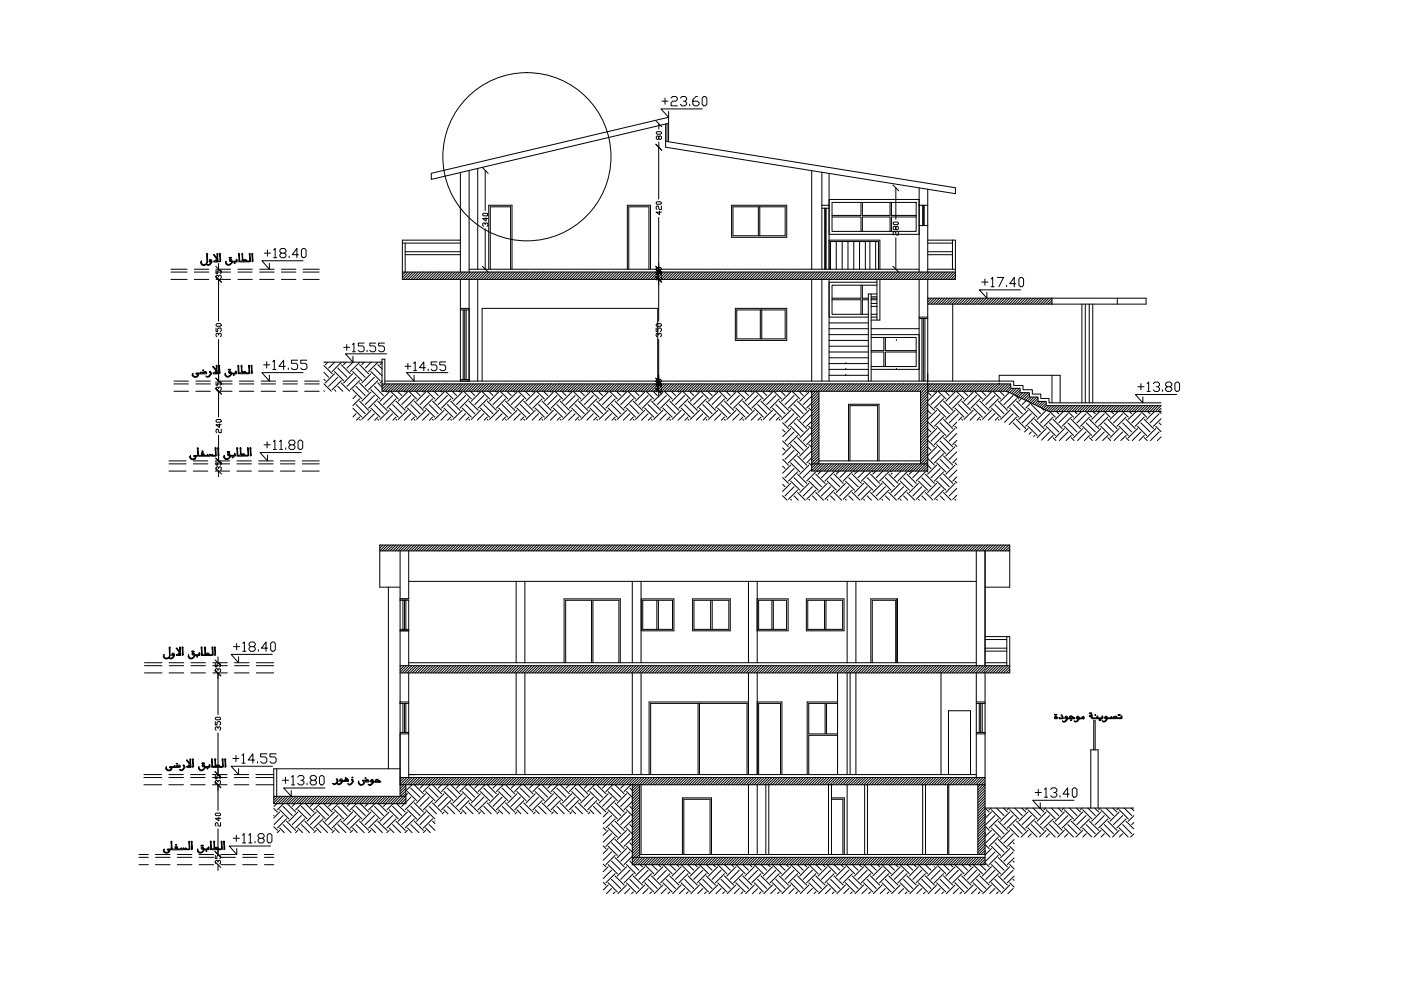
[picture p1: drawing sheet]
<svg xmlns="http://www.w3.org/2000/svg" width="420mm" height="297mm" viewBox="0 0 420 297" stroke-linecap="round" stroke-linejoin="round" font-family="sans-serif">
<!-- layer: HATCH -->
<g fill="none" stroke="#000" stroke-width=".3">
<path d="M197.1 39.5h1l.3 .5-.3 .2h-1l-.3-.2zM197.6 37.1v1.6M199.6 37.1v5.2M200 37.1v5.3M200.5 37v5.5M145.5 51.1v12M197.6 41l.2-.3 .6 .3v.5l-.6 .3-.2-.3v-.5l-.5-.3-.3 .3v.5l.3 .3 .5-.3M197.6 42.6l-.1 17.1M268.7 56.3v9.5M275.6 59.8v10.4M65.5 79v1.7M144.8 64.2l.2-.3h1.1l.2 .5-.2 .3h-1.1z"/>
<path d="M145.5 67.3l-.2-.5-.5 .3v.5l.2 .2M145.5 67.1l.3-.3 .5 .3v.5l-.2 .2M145.5 68.6v12.1M145.8 65.2v1.1l-1-.8h1.5M196.8 60.7l.2-.2h1l.3 .5-.3 .2h-1zM197.5 65.2v18.1M197.8 63.3v1.1l-1-.8h1.5M198.3 61.7v1.1h-.5l-.3-.3v-.5l-.5-.3-.2 .3v.5l.2 .3M267.9 66.8l.2-.2h1.1l.2 .5-.2 .2h-1.1zM268.7 68.1l.5-.3 .2 .3v.5l-.5 .3-.5-1.1-.5 .3v.5l.2 .3 .6-.3M268.7 71.3v9.4M269.4 69.4v1.1h-.5l-.2-.3v-.5l-.3-.3-.5 .3v.5l.2 .3"/>
<path d="M278.2 72h7.4M278.2 72.9h7.4M278.2 75.5h7.4M278.2 76.3h7.4M64.8 80.9v1.1h.5v-.8l.2-.3h.6l.3 .3v.5l-.3 .3M64.8 98.3v1.1h.5v-.8l.2-.3h.6l.3 .3v.5l-.3 .3M65 97h1.1l.3 .6-.3 .2h-1.1l-.2-.2zM65.5 83l-.2-.5-.5 .2v.5l.2 .3M65.5 82.7l.3-.2 .6 .2v.5l-.3 .3M65.5 83.7v12.5M120.7 81.5v.2M121.6 81.5l-.9 .9"/>
<path d="M122.3 81.5l-1.6 1.7M123.1 81.5l-2.2 2.2M123.9 81.5l-2.2 2.2M124.7 81.5l-2.2 2.2M125.4 81.5l-2.1 2.2M126.2 81.5l-2.1 2.2M127 81.5l-2.1 2.2M127.8 81.5l-2.2 2.2M128.6 81.5l-2.2 2.2M129.3 81.5l-2.1 2.2M130.1 81.5l-2.2 2.2M130.9 81.5l-2.2 2.2"/>
<path d="M131.7 81.5l-2.2 2.2M132.5 81.5l-2.2 2.2M133.3 81.5l-2.2 2.2M134 81.5l-2.1 2.2M134.8 81.5l-2.2 2.2M135.6 81.5l-2.2 2.2M136.4 81.5l-2.2 2.2M137.2 81.5l-2.2 2.2M138 81.5l-2.2 2.2M138.7 81.5l-2.1 2.2M139.5 81.5l-2.2 2.2M140.3 81.5l-2.2 2.2"/>
<path d="M140.7 80.7h134.9M141.1 81.5l-2.2 2.2M141.9 81.5l-2.2 2.2M142.6 81.5l-2.1 2.2M143.4 81.5l-2.2 2.2M144.2 81.5l-2.2 2.2M145 81.5l-2.2 2.2M145.8 81.5l-2.2 2.2M146.6 81.5l-2.2 2.2M147.3 81.5l-2.1 2.2M148.1 81.5l-2.2 2.2M148.9 81.5l-2.2 2.2"/>
<path d="M149.7 81.5l-2.2 2.2M150.5 81.5l-2.2 2.2M151.3 81.5l-2.2 2.2M152 81.5l-2.1 2.2M152.8 81.5l-2.2 2.2M153.6 81.5l-2.2 2.2M154.4 81.5l-2.2 2.2M155.2 81.5l-2.2 2.2M155.9 81.5l-2.1 2.2M156.7 81.5l-2.2 2.2M157.5 81.5l-2.2 2.2M158.3 81.5l-2.2 2.2"/>
<path d="M159.1 81.5l-2.2 2.2M159.9 81.5l-2.2 2.2M160.6 81.5l-2.1 2.2M161.4 81.5l-2.2 2.2M162.2 81.5l-2.2 2.2M163 81.5l-2.2 2.2M163.8 81.5l-2.2 2.2M164.5 81.5l-2.1 2.2M165.3 81.5l-2.1 2.2M166.1 81.5l-2.2 2.2M166.9 81.5l-2.2 2.2M167.7 81.5l-2.2 2.2"/>
<path d="M168.5 81.5l-2.2 2.2M169.2 81.5l-2.1 2.2M170 81.5l-2.2 2.2M170.8 81.5l-2.2 2.2M171.6 81.5l-2.2 2.2M172.4 81.5l-2.2 2.2M173.2 81.5l-2.2 2.2M173.9 81.5l-2.1 2.2M174.7 81.5l-2.2 2.2M175.5 81.5l-2.2 2.2M176.3 81.5l-2.2 2.2M177.1 81.5l-2.2 2.2"/>
<path d="M177.8 81.5l-2.1 2.2M178.6 81.5l-2.1 2.2M179.4 81.5l-2.2 2.2M180.2 81.5l-2.2 2.2M180.9 81.5l-2.1 2.2M181.8 81.5l-2.3 2.2M182.5 81.5l-2.1 2.2M183.3 81.5l-2.2 2.2M184.1 81.5l-2.2 2.2M184.9 81.5l-2.2 2.2M185.6 81.5l-2.1 2.2M186.5 81.5l-2.3 2.2"/>
<path d="M187.2 81.5l-2.1 2.2M188 81.5l-2.2 2.2M188.8 81.5l-2.2 2.2M189.6 81.5l-2.2 2.2M190.3 81.5l-2.1 2.2M191.1 81.5l-2.2 2.2M191.9 81.5l-2.1 2.2M192.7 81.5l-2.2 2.2M193.5 81.5l-2.2 2.2M194.2 81.5l-2.1 2.2M195 81.5l-2.2 2.2M195.8 81.5l-2.2 2.2"/>
<path d="M196.6 81.5l-2.2 2.2M196.8 81.3v1.1h.5v-.8l.2-.3h.5l.3 .3v.5l-.3 .3M196.8 98.3v1.1h.5v-.8l.2-.3h.5l.3 .3v.5l-.3 .3M197 80.2h1l.3 .5-.3 .3h-1l-.2-.3zM197 97h1l.3 .6-.3 .2h-1l-.2-.2zM197.4 81.5l-2.2 2.2M198.2 81.5l-2.2 2.2M198.3 81.8h-1.5l.2 .3M198.3 82.9v1.1h-.5l-.3-.3v-.5l-.2-.3-.5 .3v.5l.2 .3M198.3 81.5v.6M198.9 81.5l-2.1 2.2M199.7 81.5l-2.2 2.2v12.5"/>
<path d="M200.5 81.5l-2.2 2.2M201.3 81.5l-2.2 2.2M202.1 81.5l-2.2 2.2M202.9 81.5l-2.2 2.2M203.6 81.5l-2.1 2.2M204.4 81.5l-2.2 2.2M205.2 81.5l-2.2 2.2M206 81.5l-2.2 2.2M206.8 81.5l-2.2 2.2M207.5 81.5l-2.1 2.2M208.3 81.5l-2.2 2.2M209.1 81.5l-2.2 2.2"/>
<path d="M209.9 81.5l-2.2 2.2M210.7 81.5l-2.2 2.2M211.5 81.5l-2.2 2.2M212.2 81.5l-2.1 2.2M213 81.5l-2.2 2.2M213.8 81.5l-2.2 2.2M214.6 81.5l-2.2 2.2M215.4 81.5l-2.2 2.2M216.2 81.5l-2.2 2.2M216.9 81.5l-2.1 2.2M217.7 81.5l-2.2 2.2M218.5 81.5l-2.2 2.2"/>
<path d="M219.3 81.5l-2.2 2.2M220.1 81.5l-2.2 2.2M220.8 81.5l-2.1 2.2M221.6 81.5l-2.2 2.2M222.4 81.5l-2.2 2.2M223.2 81.5l-2.2 2.2M224 81.5l-2.2 2.2M224.8 81.5l-2.2 2.2M225.5 81.5l-2.1 2.2M226.3 81.5l-2.2 2.2M227.1 81.5l-2.2 2.2M227.9 81.5l-2.2 2.2"/>
<path d="M228.7 81.5l-2.2 2.2M229.5 81.5l-2.2 2.2M230.2 81.5l-2.1 2.2M231 81.5l-2.2 2.2M231.8 81.5l-2.2 2.2M232.6 81.5l-2.2 2.2M233.4 81.5l-2.2 2.2M234.1 81.5l-2.1 2.2M234.9 81.5l-2.2 2.2M235.7 81.5l-2.2 2.2M236.5 81.5l-2.2 2.2M237.3 81.5l-2.2 2.2"/>
<path d="M238.1 81.5l-2.2 2.2M238.8 81.5l-2.1 2.2M239.6 81.5l-2.2 2.2M240.4 81.5l-2.2 2.2M241.2 81.5l-2.2 2.2M241.9 81.5l-2.1 2.2M242.7 81.5l-2.1 2.2M243.5 81.5l-2.1 2.2M244.3 81.5l-2.2 2.2M245.1 81.5l-2.2 2.2M245.8 81.5l-2.1 2.2M246.6 81.5l-2.2 2.2"/>
<path d="M247.4 81.5l-2.1 2.2M248.2 81.5l-2.2 2.2M249 81.5l-2.2 2.2M249.8 81.5l-2.2 2.2M250.5 81.5l-2.1 2.2M251.3 81.5l-2.2 2.2M252.1 81.5l-2.1 2.2M252.9 81.5l-2.2 2.2M253.7 81.5l-2.2 2.2M254.5 81.5l-2.2 2.2M255.2 81.5l-2.1 2.2M256 81.5l-2.2 2.2"/>
<path d="M256.8 81.5l-2.2 2.2M257.6 81.5l-2.2 2.2M258.4 81.5l-2.2 2.2M259.1 81.5l-2.1 2.2M259.9 81.5l-2.2 2.2M260.7 81.5l-2.2 2.2M261.5 81.5l-2.2 2.2M262.3 81.5l-2.2 2.2M263.1 81.5l-2.2 2.2M263.8 81.5l-2.1 2.2M264.6 81.5l-2.2 2.2M265.4 81.5l-2.2 2.2"/>
<path d="M266.2 81.5l-2.2 2.2M267 81.5l-2.2 2.2M267.8 81.5l-2.2 2.2M268.5 81.5l-2.1 2.2M269.3 81.5l-2.2 2.2M270.1 81.5l-2.2 2.2M270.9 81.5l-2.2 2.2M271.7 81.5l-2.2 2.2M272.4 81.5l-2.1 2.2M273.2 81.5l-2.2 2.2M274 81.5l-2.2 2.2M274.8 81.5l-2.2 2.2"/>
<path d="M275.6 81.5l-2.2 2.2M276.4 81.5l-2.2 2.2M277.1 81.5l-2.1 2.2M277.9 81.5l-2.2 2.2M278.2 80.7h8.3M278.6 89.4l-.4 .4M278.7 81.5l-2.2 2.2M279.4 89.4l-1.2 1.2M279.5 81.5l-2.2 2.2M280.2 89.4l-1.8 1.8M280.3 81.5l-2.2 2.2M280.9 89.4l-1.7 1.8"/>
<path d="M281.1 81.5l-2.2 2.2M281.7 89.4l-1.7 1.8M281.9 81.5l-2.2 2.2M282.5 89.4l-1.7 1.8M282.7 81.5l-2.2 2.2M283.3 89.4l-1.8 1.8M283.4 81.5l-2.1 2.2M284.1 89.4l-1.8 1.8M284.2 81.5l-2.2 2.2M284.9 89.4l-1.8 1.8M285 81.5l-2.2 2.2M285.6 89.4l-1.7 1.8"/>
<path d="M285.8 81.5l-2.2 2.2M286.4 89.4l-1.7 1.8M286.5 82.4l-1.3 1.3M286.5 81.6l-2.1 2.1M286.5 83.2l-.6 .5M287.2 89.4l-1.7 1.8M288 89.4l-1.8 1.8M288.8 89.4l-1.8 1.8M289.5 89.4l-1.7 1.8M290.3 89.4l-1.7 1.8M291.1 89.4l-1.7 1.8M291.9 89.4l-1.7 1.8"/>
<path d="M292.7 89.4l-1.8 1.8M293.5 89.4l-1.8 1.8M294.2 89.4l-1.7 1.8M295 89.4l-1.7 1.8M295.8 89.4l-1.7 1.8M296.6 89.4l-1.8 1.8M297.4 89.4l-1.8 1.8M298.2 89.4l-1.8 1.8M298.9 89.4l-1.7 1.8M299.7 89.4l-1.7 1.8M300.5 89.4l-1.7 1.8M301.3 89.4l-1.8 1.8"/>
<path d="M302.1 89.4l-1.8 1.8M302.8 89.4l-1.7 1.8M303.6 89.4l-1.7 1.8M304.4 89.4l-1.7 1.8M305.2 89.4l-1.7 1.8M306 89.4l-1.8 1.8M306.8 89.4l-1.8 1.8M307.5 89.4l-1.7 1.8M308.3 89.4l-1.7 1.8M309.1 89.4l-1.7 1.8M309.9 89.4l-1.8 1.8M310.7 89.4l-1.8 1.8"/>
<path d="M311.5 89.4l-1.8 1.8M312.2 89.4l-1.7 1.8M313 89.4l-1.8 1.8M313.8 89.4l-1.7 1.8M314.6 89.4l-1.8 1.8M315.4 89.4l-1.8 1.8M315.5 90.1l-1.1 1.1M315.5 90.8l-.3 .4M64.8 114.4v1.1h.5v-.8l.2-.3h.6l.3 .3v.5l-.3 .3M65.5 100.4v-.3l-.5-.2-.2 .2v.6l.2 .2M65.5 100.1l.3-.2 .6 .2v.6l-.3 .2M65.5 116.5v-.2l-.5-.3-.2 .3v.5l.2 .2"/>
<path d="M65.5 116.3l.3-.3 .6 .3v.5l-.3 .2M65.5 101.7v12.5M65.5 117.3v7.7M97.1 113.7l.5 .4M97.1 117.1l.2 .2M97.1 111.6l1.5 1.5M97.1 115l2.3 2.3M97.1 109.6l2.5 2.4M97.1 108.6h17.5M97.5 108.6h.1M98.3 108.6l-.7 .7M100.3 112l-2.7 2.8"/>
<path d="M100.3 116.8l.4 .5M100.3 111.4l2.8 2.7M100.3 108.6l-1.7 1.7M101.3 113.1l-2.7 2.7M101.3 115.8l1.5 1.5M101.3 110.3l2.8 2.8M102.3 114.1l-2.7 2.7M102.3 108.6l-2.7 2.8M102.3 114.8l2.5 2.5M102.3 109.3l2.8 2.7M103 108.6h.1M103.8 108.6l-.7 .7"/>
<path d="M105.8 112l-2.7 2.8M105.8 116.8l2.7 2.8M105.8 111.4l2.7 2.7M105.8 108.6l-1.7 1.7M106.8 113.1l-2.7 2.7M106.8 118.5l-1 1M106.8 115.8l2.7 2.7M106.8 110.3l2.7 2.8M107.8 108.6l-2.7 2.8M107.8 114.1l-2.7 2.7M107.8 119.6l-2 2M107.8 114.8l2.7 2.7"/>
<path d="M107.8 109.3l2.7 2.7M108.4 108.6h.1M109.2 108.6l-.7 .7M111.2 112l-2.7 2.8M111.2 117.5l-2.7 2.7M111.2 116.8l2.8 2.8M111.2 111.4l2.8 2.7M111.3 108.6l-1.8 1.7M112.3 113.1l-2.8 2.7M112.3 118.5l-2.8 2.8M112.3 115.8l2.7 2.7M112.3 110.3l2.3 2.3"/>
<path d="M113.3 119.6l-2.8 2.7M113.3 108.6l-2.8 2.8M113.3 114.1l-2.8 2.7M113.3 114.8l1.3 1.2M113.3 109.3l1.3 1.2M113.9 108.6h.1M114.6 108.7l-.6 .6M114.6 114.2l-.6 .6M114.7 115.1l-.1 .1M115.4 114.2h184.2M115.4 115.1l-.8 .9M115.8 117.3l.2 .2"/>
<path d="M116.2 115.1l-1.6 1.6M116.7 117.5l-2.7 2.7M117 115.1l-2.2 2.2M117.7 118.5l-2.7 2.8M117.8 115.1l-2.2 2.2M118.5 115.1l-2.1 2.2M118.8 119.6l-2.8 2.7M119.2 117.3l1.3 1.2M119.4 115.1l-2.2 2.2 2.2 2.3M120.1 115.1l-2.1 2.2M120.9 115.1l-2.2 2.2M121.3 117.3l.2 .2"/>
<path d="M121.7 115.1l-2.2 2.2M122.2 117.5l-2.8 2.7M122.5 115.1l-2.2 2.2M122.6 117.3l2.3 2.3M123.2 118.5l-2.7 2.8M123.2 115.1l-2.1 2.2M124.1 115.1l-2.3 2.2M124.3 119.6l-2.8 2.7M124.7 117.3l1.3 1.2M124.8 115.1l-2.1 2.2M125.6 115.1l-2.2 2.2M126.4 115.1l-2.2 2.2"/>
<path d="M126.7 117.3l.3 .2M127.1 115.1l-2.1 2.2M127.6 117.5l-2.7 2.7M127.9 115.1l-2.2 2.2M128.7 115.1l-2.2 2.2M128.7 118.5l-2.7 2.8M129.5 115.1l-2.2 2.2M129.7 119.6l-2.7 2.7M130.1 117.3l1.3 1.2M130.3 115.1l-2.2 2.2 2.3 2.3M131.1 115.1l-2.2 2.2M131.8 115.1l-2.1 2.2"/>
<path d="M132.2 117.3l.2 .2M132.6 115.1l-2.2 2.2M133.2 117.5l-2.8 2.7M133.4 115.1l-2.2 2.2M134.2 118.5l-2.8 2.8M134.2 115.1l-2.2 2.2M135 115.1l-2.2 2.2M135.2 119.6l-2.8 2.7M135.6 117.3l1.3 1.2M135.8 115.1l-2.2 2.2 2.3 2.3M136.5 115.1l-2.1 2.2M137.3 115.1l-2.2 2.2"/>
<path d="M137.7 117.3l.2 .2M138.1 115.1l-2.2 2.2M138.6 117.5l-2.7 2.7M138.8 115.1l-2.1 2.2M139.6 115.1l-2.1 2.2M139.6 118.5l-2.7 2.8M140.4 115.1l-2.2 2.2M140.6 119.6l-2.7 2.7M141.1 117.3l1.3 1.2M141.2 115.1l-2.2 2.2 2.4 2.3M142 115.1l-2.2 2.2M142.8 115.1l-2.2 2.2"/>
<path d="M143.1 117.3l.3 .2M143.5 115.1l-2.1 2.2M144.1 117.5l-2.7 2.7M144.3 115.1l-2.2 2.2M145.1 115.1l-2.2 2.2M145.1 118.5l-2.7 2.8M145.9 115.1l-2.2 2.2M146.1 119.6l-2.7 2.7M146.6 117.3l1.2 1.2M146.7 115.1l-2.2 2.2 2.3 2.3M147.5 115.1l-2.2 2.2M148.2 115.1l-2.1 2.2"/>
<path d="M148.6 117.3l.3 .2M149 115.1l-2.2 2.2M149.5 117.5l-2.7 2.7M149.8 115.1l-2.2 2.2M150 117.3l2.3 2.3M150.6 115.1l-2.2 2.2M150.6 118.5l-2.8 2.8M151.4 115.1l-2.2 2.2M151.6 119.6l-2.7 2.7M152 117.3l1.3 1.2M152.1 115.1l-2.1 2.2M152.9 115.1l-2.2 2.2"/>
<path d="M153.7 115.1l-2.2 2.2M154.1 117.3l.3 .2M154.5 115.1l-2.2 2.2M155 117.5l-2.7 2.7M155.3 115.1l-2.2 2.2M155.5 117.3l2.2 2.3M156.1 115.1l-2.2 2.2M156.1 118.5l-2.8 2.8M156.8 115.1l-2.1 2.2M157.1 119.6l-2.7 2.7M157.5 117.3l1.3 1.2M157.6 115.1l-2.2 2.2"/>
<path d="M158.4 115.1l-2.2 2.2M159.2 115.1l-2.2 2.2M159.6 117.3l.2 .2M159.9 115.1l-2.1 2.2M160.5 117.5l-2.8 2.7M160.8 115.1l-2.2 2.2M161.5 115.1l-2.1 2.2M161.5 118.5l-2.7 2.8M162.3 115.1l-2.2 2.2M162.6 119.6l-2.8 2.7M163 117.3l1.3 1.2M163.1 115.1l-2.2 2.2 2.4 2.3"/>
<path d="M163.8 115.1l-2.1 2.2M164.6 115.1l-2.2 2.2M165 117.3l.3 .2M165.4 115.1l-2.1 2.2M166 117.5l-2.7 2.7M166.2 115.1l-2.2 2.2M166.4 117.3l2.3 2.3M167 115.1l-2.2 2.2M167 118.5l-2.7 2.8M167.8 115.1l-2.2 2.2M168 119.6l-2.7 2.7M168.5 117.3l1.2 1.2"/>
<path d="M168.5 115.1l-2.1 2.2M169.3 115.1l-2.2 2.2M170.1 115.1l-2.1 2.2M170.5 117.3l.2 .2M170.9 115.1l-2.2 2.2M171.5 117.5l-2.8 2.7M171.7 115.1l-2.2 2.2M171.9 117.3l2.3 2.3M172.5 115.1l-2.2 2.2M172.5 118.5l-2.8 2.8M173.2 115.1l-2.1 2.2M173.5 119.6l-2.8 2.7"/>
<path d="M173.9 117.3l1.3 1.2M174 115.1l-2.2 2.2M174.8 115.1l-2.2 2.2M175.6 115.1l-2.2 2.2M176 117.3l.2 .2M176.4 115.1l-2.2 2.2M176.9 117.5l-2.7 2.7M177.1 115.1l-2.1 2.2M177.9 115.1l-2.2 2.2M177.9 118.5l-2.7 2.8M178.7 115.1l-2.2 2.2M179 119.6l-2.8 2.7"/>
<path d="M179.4 117.3l1.3 1.2M179.5 115.1l-2.2 2.2 2.4 2.3M180.3 115.1l-2.2 2.2M181.1 115.1l-2.2 2.2M181.5 117.3l.2 .2M181.8 115.1l-2.1 2.2M182.4 117.5l-2.7 2.7M182.6 115.1l-2.2 2.2M183.4 115.1l-2.2 2.2M183.4 118.5l-2.7 2.8M184.2 115.1l-2.2 2.2M184.5 119.6l-2.8 2.7"/>
<path d="M184.9 117.3l1.3 1.2M185 115.1l-2.2 2.2 2.3 2.3M185.8 115.1l-2.2 2.2M186.5 115.1l-2.1 2.2M186.9 117.3l.3 .2M187.3 115.1l-2.2 2.2M187.9 117.5l-2.8 2.7M188.1 115.1l-2.2 2.2M188.3 117.3l2.3 2.3M188.9 115.1l-2.2 2.2M188.9 118.5l-2.7 2.8M189.7 115.1l-2.2 2.2"/>
<path d="M189.9 119.6l-2.7 2.7M190.3 117.3l1.3 1.2M190.4 115.1l-2.1 2.2M191.2 115.1l-2.2 2.2M192 115.1l-2.2 2.2M192.4 117.3l.3 .2M192.8 115.1l-2.2 2.2M193.4 117.5l-2.8 2.7M193.6 115.1l-2.2 2.2M193.8 117.3l2.3 2.3M194.4 115.1l-2.2 2.2M194.4 118.5l-2.8 2.8"/>
<path d="M195.1 115.1l-2.1 2.2M195.4 119.6l-2.7 2.7M195.8 117.3l1.3 1.2M195.9 115.1l-2.2 2.2M196.7 115.1l-2.2 2.2M196.8 114.9v1h.5v-.8l.2-.2h.5l.3 .2v.6l-.3 .2M197 113.7h1l.3 .6-.3 .2h-1l-.2-.2zM197.5 115.1l-2.2 2.2M197.5 100.4v-.3l-.5-.2-.2 .2v.6l.2 .2M197.5 100.1l.3-.2 .5 .2v.6l-.3 .2M197.5 101.7v15.1M197.5 117.3v1.7"/>
<path d="M197.9 117.3l.2 .2M198.3 115.1l-2.2 2.2M198.3 115.3h-1.5l.2 .3M198.3 116.4v1.1h-.5l-.3-.3v-.5l-.2-.3-.5 .3v.5l.2 .3M198.3 115v.6M198.8 117.5l-2.7 2.7M199.1 115.1l-2.2 2.2M199.8 115.1l-2.1 2.2M199.8 118.5l-2.7 2.8M200.6 115.1l-2.2 2.2M200.9 119.6l-2.8 2.7M201.3 117.3l1.3 1.2"/>
<path d="M201.4 115.1l-2.2 2.2 2.4 2.3M202.2 115.1l-2.2 2.2M203 115.1l-2.2 2.2M203.3 117.3l.3 .2M203.7 115.1l-2.1 2.2M204.3 117.5l-2.7 2.7M204.5 115.1l-2.2 2.2M204.7 117.3l2.3 2.3M205.3 115.1l-2.2 2.2M205.3 118.5l-2.7 2.8M206.1 115.1l-2.2 2.2M206.3 119.6l-2.7 2.7"/>
<path d="M206.8 117.3l1.2 1.2M206.9 115.1l-2.2 2.2M207.7 115.1l-2.2 2.2M208.4 115.1l-2.1 2.2M208.8 117.3l.3 .2M209.2 115.1l-2.2 2.2M209.8 117.5l-2.8 2.7M210 115.1l-2.2 2.2M210.2 117.3l2.3 2.3M210.8 115.1l-2.2 2.2M210.8 118.5l-2.8 2.8M211.6 115.1l-2.2 2.2"/>
<path d="M211.8 119.6l-2.7 2.7M212.2 117.3l1.3 1.2M212.4 115.1l-2.2 2.2M213.1 115.1l-2.1 2.2M213.9 115.1l-2.2 2.2M214.3 117.3l.3 .2M214.7 115.1l-2.2 2.2M215.2 117.5l-2.7 2.7M215.4 115.1l-2.1 2.2M216.3 115.1l-2.2 2.2M216.3 118.5l-2.8 2.8M217 115.1l-2.1 2.2"/>
<path d="M217.3 119.6l-2.7 2.7M217.7 117.3l1.3 1.2M217.8 115.1l-2.2 2.2 2.4 2.3M218.6 115.1l-2.2 2.2M219.4 115.1l-2.2 2.2M219.8 117.3l.2 .2M220.1 115.1l-2.1 2.2M220.7 117.5l-2.7 2.7M221 115.1l-2.2 2.2M221.7 115.1l-2.1 2.2M221.7 118.5l-2.7 2.8M222.5 115.1l-2.2 2.2"/>
<path d="M222.8 119.6l-2.8 2.7M223.2 117.3l1.3 1.2M223.3 115.1l-2.2 2.2 2.3 2.3M224.1 115.1l-2.2 2.2M224.8 115.1l-2.1 2.2M225.2 117.3l.3 .2M225.7 115.1l-2.3 2.2M226.2 117.5l-2.8 2.7M226.4 115.1l-2.1 2.2M226.6 117.3l2.3 2.3M227.2 115.1l-2.2 2.2M227.2 118.5l-2.7 2.8"/>
<path d="M228 115.1l-2.2 2.2M228.2 119.6l-2.7 2.7M228.7 117.3l1.2 1.2M228.7 115.1l-2.1 2.2M229.5 115.1l-2.2 2.2M230.3 115.1l-2.2 2.2M230.7 117.3l.3 .2M231.1 115.1l-2.2 2.2M231.7 117.5l-2.8 2.7M231.9 115.1l-2.2 2.2M232.1 117.3l2.3 2.3M232.7 115.1l-2.2 2.2"/>
<path d="M232.7 118.5l-2.8 2.8M233.4 115.1l-2.1 2.2M233.7 119.6l-2.7 2.7M234.2 117.3l1.2 1.2M234.2 115.1l-2.2 2.2M235 115.1l-2.2 2.2M235.8 115.1l-2.2 2.2M236.2 117.3l.2 .2M236.6 115.1l-2.2 2.2M237.1 117.5l-2.7 2.7M237.4 115.1l-2.2 2.2M238.1 115.1l-2.1 2.2"/>
<path d="M238.1 118.5l-2.7 2.8M238.9 115.1l-2.2 2.2M239.2 119.6l-2.8 2.7M239.6 117.3l1.3 1.2M239.7 115.1l-2.2 2.2 2.4 2.3M240.5 115.1l-2.2 2.2M241.3 115.1l-2.2 2.2M241.7 117.3l.2 .2M242 115.1l-2.1 2.2M242.6 117.5l-2.7 2.7M242.8 115.1l-2.2 2.2M243 117.3l.4 .4 .4-.4"/>
<path d="M243.4 118.8l-2.5 2.5M243.6 115.1l-2.2 2.2M244.4 115.1l-2.2 2.2M244.6 117.3l-1.2 1.2M245.2 115.1l-2.2 2.2M245.4 117.3l-2 1.9M245.6 117.8l-2.2 2.2M245.6 118.6l-3.7 3.7M245.6 119.4l-2.2 2.2M246 115.1l-2.2 2.2M246.7 115.1l-2.1 2.2M247.5 115.1l-2.2 2.2"/>
<path d="M248.3 115.1l-2.2 2.2M249.1 115.1l-2.2 2.2M249.9 115.1l-2.2 2.2M250.7 115.1l-2.2 2.2M251.4 115.1l-2.1 2.2M252.2 115.1l-2.2 2.2M253 115.1l-2.2 2.2M253.8 115.1l-2.2 2.2M254.6 115.1l-2.2 2.2M255.3 115.1l-2.1 2.2M256.1 115.1l-2.2 2.2M256.9 115.1l-2.2 2.2"/>
<path d="M257.7 115.1l-2.2 2.2M258.5 115.1l-2.2 2.2M259.3 115.1l-2.2 2.2M260 115.1l-2.1 2.2M260.8 115.1l-2.2 2.2M261.6 115.1l-2.2 2.2M262.4 115.1l-2.2 2.2M263.2 115.1l-2.2 2.2M264 115.1l-2.2 2.2M264.7 115.1l-2.1 2.2M265.5 115.1l-2.2 2.2M266.3 115.1l-2.2 2.2"/>
<path d="M267.1 115.1l-2.2 2.2M267.9 115.1l-2.2 2.2M268.6 115.1l-2.1 2.2M269.4 115.1l-2.2 2.2M270.2 115.1l-2.2 2.2M271 115.1l-2.2 2.2M271.8 115.1l-2.2 2.2M272.6 115.1l-2.2 2.2M273.3 115.1l-2.1 2.2M274.1 115.1l-2.2 2.2M274.9 115.1l-2.2 2.2M275.7 115.1l-2.2 2.2"/>
<path d="M276.5 115.1l-2.2 2.2M277.3 115.1l-2.2 2.2M277.5 117.3l-1.4 1.3M278 115.1l-2.1 2.2M278.2 119.6l-2.1 2.2M278.2 115.6l-2.1 2.3M278.2 117.3l-2.1 2.1M278.2 118l-2.1 2.2M278.2 118.8l-2.1 2.2M278.2 117.2v.1M278.2 111.9v5.4M278.2 117.6l1 .9"/>
<path d="M278.9 115.1l-.7 .6M279.6 115.1l-2.2 2.2M280 117.3l.2 .2M280.4 115.1l-2.2 2.1M280.9 117.5l-2.7 2.7M281.2 115.1l-2.2 2.2M282 118.5l-2.8 2.8M282 115.1l-2.2 2.2M282.8 115.1l-2.2 2.2M283 119.6l-2.8 2.7M283.4 117.3l1.3 1.2M283.5 115.1l-2.1 2.2 2.2 2.3"/>
<path d="M284.3 115.1l-2.2 2.2M285.1 115.1l-2.2 2.2M285.5 117.3l.2 .2M285.9 115.1l-2.2 2.2M286.4 117.5l-2.8 2.7M286.7 115.1l-2.2 2.2M287.4 118.5l-2.7 2.8M287.5 115.1l-2.2 2.2M288.2 115.1l-2.1 2.2M288.4 119.6l-2.7 2.7M288.9 117.3l1.3 1.2M289 115.1l-2.2 2.2 2.3 2.3"/>
<path d="M289.8 115.1l-2.2 2.2M290.6 115.1l-2.2 2.2M290.9 117.3l.3 .2M291.4 115.1l-2.2 2.2M291.9 117.5l-2.8 2.7M292.2 115.1l-2.2 2.2M292.3 117.3l2.3 2.3M292.9 118.5l-2.7 2.8M292.9 115.1l-2.1 2.2M293.7 115.1l-2.2 2.2M293.9 119.6l-2.7 2.7M294.4 117.3l1.2 1.2"/>
<path d="M294.5 115.1l-2.2 2.2M295.2 115.1l-2.1 2.2M296.1 115.1l-2.3 2.2M296.4 117.3l.2 .2M296.8 115.1l-2.1 2.2M297.3 117.5l-2.7 2.7M297.6 115.1l-2.2 2.2M298.4 118.5l-2.8 2.8M298.4 115.1l-2.2 2.2M299.2 115.1l-2.2 2.2M299.4 119.6l-2.8 2.7M299.6 114.2h4.4v1.3h2.8v1.3h2.8v1.3h2.5v1.3h2.5v1.3h33.6"/>
<path d="M299.6 114.2v-1.7h18.3v8.2M299.8 117.3l1.3 1.2M299.9 115.1l-2.1 2.2 2.3 2.3M300.8 115.1l-2.3 2.2M301.5 115.1l-2.1 2.2M301.9 117.3l.2 .2M302.3 115.1l-2.2 2.2M302.7 117.6l-2.6 2.6M303.1 115.1l-2.2 2.2M303.1 115.8l-1.4 1.5M303.3 116.4l-1 1M303.8 118.5l-2.7 2.8"/>
<path d="M304.1 116.4l-1.3 1.3M304.5 118.5l1 1.1M304.9 119.6l-2.8 2.7M304.9 116.4l-1.6 1.6M305.7 116.4l-1.8 1.8M305.9 116.9l-1.5 1.6M306 117.7l-1.1 1M306.4 119.4l-.9 .8M306.7 117.7l-1.3 1.3M307.5 117.7l-1.5 1.5M308.3 117.7l-1.8 1.8M308.7 118l-1.6 1.7"/>
<path d="M308.7 118.8l-1.1 1.2M309.3 119l-1.2 1.2M310.1 119l-1.5 1.5M310.9 119l-3.3 3.3M311.3 119.4l-1.6 1.6M315.5 112.5v8.2M64.8 138.4v1h.5v-.7l.2-.3h.6l.3 .3v.5l-.3 .2M65 125.7h1.1l.3 .6-.3 .2h-1.1l-.2-.2zM65.5 130.4v7.7M65.8 127.1v1l-1-.8h1.6M66.4 128.6v1.1h-.6l-.3-.3v-.5l-.2-.3-.5 .3v.5l.2 .3M105.8 122.4l2.7 2.6"/>
<path d="M106.8 124l-1 1M106.8 121.3l2.7 2.7M107.8 125l-.9 1M107.8 125.7l.2 .3M107.8 120.2l2.7 2.8M111.2 123l-2.7 2.7M111.2 122.3l2.8 2.7M112.3 124l-2 2M112.3 121.3l2.7 2.7M113.3 125l-.9 1M113.3 125.7l.3 .3M113.3 120.2l2.7 2.8"/>
<path d="M116.7 123l-2.7 2.7M116.7 122.3l2.7 2.7M117.7 124l-1.9 2M117.7 121.3l2.8 2.7M118.8 125l-1 1M118.8 125.7l.2 .3M118.8 120.2l2.7 2.8M122.2 123l-2.8 2.7M122.2 122.3l2.7 2.7M123.2 124l-1.9 2M123.2 121.3l2.8 2.7M124.3 125l-1 1"/>
<path d="M124.3 125.7l.2 .3M124.3 120.2l2.7 2.8M127.6 123l-2.7 2.7M127.6 122.3l2.8 2.7M128.7 124l-2 2M128.7 121.3l2.7 2.7M129.7 125l-.9 1M129.7 125.7l.3 .3M129.7 120.2l2.7 2.8M133.2 123l-2.8 2.7M133.2 122.3l2.7 2.7M134.2 124l-2 2"/>
<path d="M134.2 121.3l2.7 2.7M135.2 125l-.9 1M135.2 125.7l.2 .3M135.2 120.2l2.7 2.8M138.6 123l-2.7 2.7M138.6 122.3l2.8 2.7M139.6 124l-1.9 2M139.6 121.3l2.8 2.7M140.6 125l-.9 1M140.6 125.7l.3 .3M140.6 120.2l2.8 2.8M144.1 123l-2.7 2.7"/>
<path d="M144.1 122.3l2.7 2.7M145.1 124l-2 2M145.1 121.3l2.7 2.7M146.1 125l-.9 1M146.1 125.7l.3 .3M146.1 120.2l2.8 2.8M149.5 123l-2.7 2.7M149.5 122.3l2.8 2.7M150.6 124l-2 2M150.6 121.3l2.7 2.7M151.6 125l-.9 1M151.6 125.7l.3 .3"/>
<path d="M151.6 120.2l2.8 2.8M155 123l-2.7 2.7M155 122.3l2.7 2.7M156.1 124l-2 2M156.1 121.3l2.7 2.7M157.1 125l-1 1M157.1 125.7l.2 .3M157.1 120.2l2.7 2.8M160.5 123l-2.8 2.7M160.5 122.3l2.8 2.7M161.5 124l-1.9 2M161.5 121.3l2.8 2.7"/>
<path d="M162.6 125l-1 1M162.6 125.7l.2 .3M162.6 120.2l2.7 2.8M166 123l-2.7 2.7M166 122.3l2.7 2.7M167 124l-2 2M167 121.3l2.7 2.7M168 125l-.9 1M168 125.7l.3 .3M168 120.2l2.7 2.8M171.5 123l-2.8 2.7M171.5 122.3l2.7 2.7"/>
<path d="M172.5 124l-2 2M172.5 121.3l2.7 2.7M173.5 125l-.9 1M173.5 125.7l.3 .3M173.5 120.2l2.7 2.8M176.9 123l-2.7 2.7M176.9 122.3l2.8 2.7M177.9 124l-1.9 2M177.9 121.3l2.8 2.7M179 125l-1 1M179 125.7l.2 .3M179 120.2l2.7 2.8"/>
<path d="M182.4 123l-2.7 2.7M182.4 122.3l2.7 2.7M183.4 124l-1.9 2M183.4 121.3l2.8 2.7M184.5 125l-1 1M184.5 125.7l.2 .3M184.5 120.2l2.7 2.8M187.9 123l-2.8 2.7M187.9 122.3l2.7 2.7M188.9 124l-1.9 2M188.9 121.3l2.7 2.7M189.9 125l-.9 1"/>
<path d="M189.9 125.7l.3 .3M189.9 120.2l2.8 2.8M193.4 123l-2.8 2.7M193.4 122.3l2.7 2.7M194.4 124l-2 2M194.4 121.3l2.7 2.7M195.4 125l-.9 1M195.4 125.7l.2 .3M195.4 120.2l2.7 2.8M198.8 123l-2.7 2.7M198.8 122.3l2.8 2.7M199.8 124l-1.9 2"/>
<path d="M199.8 121.3l2.8 2.7M200.9 125l-.9 1M200.9 125.7l.2 .3M200.9 120.2l2.7 2.8M204.3 123l-2.7 2.7M204.3 122.3l2.7 2.7M205.3 124l-2 2M205.3 121.3l2.7 2.7M206.3 125l-.9 1M206.3 125.7l.3 .3M206.3 120.2l2.8 2.8M209.8 123l-2.8 2.7"/>
<path d="M209.8 122.3l2.7 2.7M210.8 124l-2 2M210.8 121.3l2.7 2.7M211.8 125l-.9 1M211.8 125.7l.3 .3M211.8 120.2l2.8 2.8M215.2 123l-2.7 2.7M215.2 122.3l2.8 2.7M216.3 124l-2 2M216.3 121.3l2.7 2.7M217.3 125l-1 1M217.3 125.7l.2 .3"/>
<path d="M217.3 120.2l2.7 2.8M220.7 123l-2.7 2.7M220.7 122.3l2.7 2.7M221.7 124l-1.9 2M221.7 121.3l2.8 2.7M222.8 125l-1 1M222.8 125.7l.2 .3M222.8 120.2l2.7 2.8M226.2 123l-2.8 2.7M226.2 122.3l2.7 2.7M227.2 124l-1.9 2M227.2 121.3l2.7 2.7"/>
<path d="M228.2 125l-.9 1M228.2 125.7l.3 .3M228.2 120.2l2.8 2.8M231.7 123l-2.8 2.7M231.7 122.3l2.7 2.7M232.7 124l-2 2M232.7 121.3l2.7 2.7M233.7 125l-.9 1M233.7 125.7l.2 .3M233.7 120.2l2.7 2.8M234.7 139.7l.7 .7M234.7 134.3l.7 .7"/>
<path d="M234.7 128.8l.7 .7M234.7 137.7l1.7 1.7M234.7 132.2l1.7 1.7M234.7 126.7l1.7 1.8M237.1 123l-2.7 2.7M237.1 128.5l-2.4 2.4M237.1 133.9l-2.4 2.5M237.1 139.4l-2.4 2.4M237.1 138.7l2.8 2.7M237.1 133.2l2.8 2.8M237.1 127.8l2.8 2.7M237.1 122.3l2.8 2.7"/>
<path d="M238.1 124l-2.7 2.8M238.1 129.5l-2.7 2.7M238.1 135l-2.7 2.7M238.1 137.7l2.8 2.7M238.1 132.2l2.8 2.8M238.1 126.8l2.8 2.7M238.1 121.3l2.8 2.7M239.2 125l-2.8 2.8M239.2 136l-2.8 2.7M239.2 130.5l-2.8 2.7M239.2 136.7l2.7 2.7M239.2 131.2l2.7 2.7"/>
<path d="M239.2 125.7l2.7 2.8M239.2 120.2l2.7 2.8M242.6 138.7l.8 .8 .5-.5M242.6 123l-2.7 2.7M242.6 128.5l-2.7 2.7M242.6 133.9l-2.7 2.8M242.6 139.4l-2.7 2.7M242.6 127.8l.8 .8M242.6 122.3l.8 .8M243.4 124.2l-2.5 2.6M243.4 129.7l-2.5 2.5M243.4 135.2l-2.5 2.5"/>
<path d="M245.5 139l-2.1 2.1M245.6 138.2l-2.2 2.1M245.6 120.2l-2.2 2.2M245.6 121l-2.2 2.2M245.6 121.8l-2.2 2.1M245.6 122.5l-2.2 2.2M245.6 123.3l-2.2 2.2M245.6 124.1l-3.7 3.7M245.6 124.9l-2.2 2.2M245.6 125.7l-2.2 2.2M245.6 126.5l-2.2 2.1M245.6 127.2l-2.2 2.2"/>
<path d="M245.6 128l-2.2 2.2M245.6 128.8l-2.2 2.2M245.6 129.6l-3.7 3.6M245.6 130.4l-2.2 2.1M245.6 131.1l-2.2 2.2M245.6 131.9l-2.2 2.2-.8-.9M245.6 132.7l-2.2 2.2M245.6 133.5l-2.2 2.2M245.6 134.3l-2.2 2.2M245.6 135.1l-3.7 3.6M245.6 135.8l-2.2 2.2M245.6 136.6l-2.2 2.2"/>
<path d="M245.6 137.4l-1.7 1.6M245.6 139h-.1M246.3 139l-2.2 2.2M247 139l-2.1 2.2M247.8 139l-2.2 2.2M248.6 139l-2.2 2.2M249.4 139l-2.2 2.2M250.2 139l-2.2 2.2M251 139l-2.2 2.2M251.7 139l-2.1 2.2M252.5 139l-2.2 2.2M253.3 139l-2.2 2.2"/>
<path d="M254.1 139l-2.2 2.2M254.9 139l-2.2 2.2M255.6 139l-2.1 2.2M256.4 139l-2.2 2.2M257.2 139l-2.2 2.2M258 139l-2.2 2.2M258.8 139l-2.2 2.2M259.6 139l-2.2 2.2M260.3 139l-2.1 2.2M261.1 139l-2.2 2.2M261.9 139l-2.2 2.2M262.7 139l-2.2 2.2"/>
<path d="M263.5 139l-2.2 2.2M264.3 139l-2.2 2.2M265 139l-2.1 2.2M265.8 139l-2.2 2.2M266.6 139l-2.2 2.2M267.3 139l-2.1 2.2M268.2 139l-2.2 2.2M268.9 139l-2.1 2.2M269.7 139l-2.2 2.2M270.5 139l-2.2 2.2M271.3 139l-2.2 2.2M272 139l-2.1 2.2"/>
<path d="M272.9 139l-2.2 2.2M273.6 139l-2.1 2.2M274.4 139l-2.2 2.2M275.2 139l-2.2 2.2M276 139l-2.2 2.2M278.2 121.2l-2.1 2.1M278.2 125.9l-2.1 2.1M278.2 127.4l-2.1 2.2M278.2 128.2l-2.1 2.2M278.2 129.8l-2.1 2.1M278.2 131.3l-2.1 2.2M278.2 134.5l-2.1 2.1"/>
<path d="M278.2 136l-2.1 2.2M278.2 137.6l-3.6 3.6M278.2 138.4l-2.8 2.8M278.2 139.1l-2 2.1M278.2 139.9l-1.3 1.3M278.2 120.4l-2.1 2.2M278.2 121.9l-2.1 2.2M278.2 122.7l-2.1 2.2M278.2 123.5l-2.1 2.2M278.2 124.3l-2.1 2.2M278.2 125.1l-2.1 2.2M278.2 126.6l-2.1 2.2"/>
<path d="M278.2 129l-2.1 2.2M278.2 130.5l-2.1 2.2M278.2 132.1l-2.1 2.2M278.2 132.9l-2.1 2.2M278.2 133.7l-2.1 2.2M278.2 135.2l-2.1 2.2M278.2 136.8l-2.1 2.2M278.2 139.5l1 .9M278.2 134l1 1M278.2 128.5l1 1M278.2 123l1 1M278.2 137.4l2 2"/>
<path d="M278.2 131.9l2 2M278.2 126.5l2 2M278.2 121l2 2M280.9 123l-2.7 2.7M280.9 128.5l-2.7 2.6M280.9 133.9l-2.7 2.7M280.9 139.4l-2.7 2.7M280.9 138.7l2.7 2.7M280.9 133.2l2.7 2.8M280.9 127.8l2.7 2.7M280.9 122.3l2.7 2.7M282 135l-2.8 2.7"/>
<path d="M282 124l-2.8 2.8M282 129.5l-2.8 2.7M282 137.7l2.7 2.7M282 132.2l2.7 2.8M282 126.8l2.7 2.7M282 121.3l2.7 2.7M283 125l-2.8 2.8M283 136l-2.8 2.7M283 130.5l-2.8 2.7M283 136.7l2.7 2.7M283 131.2l2.7 2.7M283 125.7l2.7 2.8"/>
<path d="M283 120.2l2.7 2.8M286.4 123l-2.8 2.7M286.4 128.5l-2.8 2.7M286.4 133.9l-2.8 2.8M286.4 139.4l-2.8 2.7M286.4 138.7l.5 .6M286.4 133.2l.5 .6M286.4 127.8l.5 .5M286.4 122.3l2.7 2.7M286.9 132l-1.2 1.2M286.9 126.5l-1.2 1.3M286.9 137.5l-1.2 1.2"/>
<path d="M286.9 129.9l-2.2 2.3M286.9 135.4l-2.2 2.3M287.4 124l-2.7 2.8M287.4 121.3l2.8 2.7M288.4 125l-.9 1M288.4 125.7l.3 .3M288.4 120.2l2.8 2.8M291.9 123l-2.8 2.7M291.9 122.3l2.7 2.7M292.9 124l-2 2M292.9 121.3l2.7 2.7M293.9 125l-.9 1"/>
<path d="M293.9 125.7l.2 .3M293.9 120.2l2.7 2.8M297.3 123l-2.7 2.7M297.3 122.3l2.8 2.7M298.4 124l-2 2M298.4 121.3l2.7 2.7M299.4 125l-.9 1M299.4 125.7l.2 .3M299.4 120.2l2.7 2.8M302.8 123l-2.7 2.7M302.8 122.3l2.7 2.7M303.8 124l-2.5 2.6"/>
<path d="M303.8 126.8l2.1 2M303.8 121.3l2.7 2.7M304.9 125l-2.2 2.3M304.9 125.7l2.7 2.8M304.9 120.2l2.7 2.8M307.8 120.1l-1.3 1.2M308.3 123l-2.8 2.7M308.3 128.5l-1 1M308.3 127.8l2.7 2.7M308.3 122.3l2.7 2.7M309.3 124l-2.8 2.8M309.3 129.5l-.7 .6"/>
<path d="M309.3 126.8l2.8 2.7M309.3 121.3l2.8 2.7M310.3 130.5l-.3 .3M310.3 125l-2.7 2.8M310.3 125.7l2.8 2.8M311.3 120.2l-1.1 1.1M311.9 120.3l-1.2 1.2M312.7 120.3l-1.4 1.5M313.5 120.3l-1.7 1.7M313.7 120.9l-1.4 1.4 .8 .7M313.7 121.6l-.8 .9M313.7 123l-2.7 2.7"/>
<path d="M313.7 128.5l-2.7 2.7M313.7 127.8l2.8 2.7M314.6 121.6l-1.2 1.2M314.8 124l-2.7 2.8M314.8 129.5l-2.5 2.4M314.8 126.8l2.7 2.7M314.8 123.4l1.7 1.6M315.3 121.6l-1.4 1.4M315.8 125l-2.7 2.8M315.8 130.5l-1.5 1.6M315.8 131.2l.9 .9M315.8 125.7l2.7 2.8"/>
<path d="M316.1 121.6l-1.7 1.7M316.9 121.6l-1.8 1.8M316.9 123.4l.6 .6M317.7 121.6l-1.8 1.8M318.4 121.6l-1.7 1.8M318.9 123.4l-2.4 2.3M319.2 128.5l-2.7 2.7M319.2 127.8l2.8 2.7M319.2 121.6l-1.7 1.8M320 121.6l-1.7 1.8M320.3 124l-2.8 2.8M320.3 129.5l-2.6 2.6"/>
<path d="M320.3 123.4l1.7 1.6M320.3 126.8l2.7 2.7M320.8 121.6l-1.8 1.8M321.3 125l-2.8 2.8M321.3 130.5l-1.6 1.6M321.3 131.2l.8 .9M321.3 125.7l2.7 2.8M321.6 121.6l-1.8 1.8M322.3 121.6l-1.7 1.8M322.3 123.4l.7 .6M323.1 121.6l-1.7 1.8M323.9 121.6l-1.7 1.8"/>
<path d="M324.3 123.4l-2.3 2.3M324.7 121.6l-1.7 1.8M324.7 128.5l-2.7 2.7M324.7 127.8l2.7 2.7M325.5 121.6l-1.8 1.8M325.7 124l-2.7 2.8M325.7 129.5l-2.6 2.6M325.7 126.8l2.8 2.7M325.8 123.4l1.6 1.6M326.3 121.6l-1.8 1.8M326.7 130.5l-1.5 1.6M326.7 125l-2.7 2.8"/>
<path d="M326.7 131.2l.9 .9M326.7 125.7l2.8 2.8M327 121.6l-1.7 1.8M327.8 123.4l.7 .6M327.8 121.6l-1.7 1.8M328.6 121.6l-1.7 1.8M329.4 121.6l-1.8 1.8M329.8 123.4l-2.4 2.3M330.2 121.6l-1.8 1.8M330.2 128.5l-2.8 2.7M330.2 127.8l2.7 2.7M331 121.6l-1.8 1.8"/>
<path d="M331.2 129.5l-2.6 2.6M331.2 124l-2.7 2.8M331.2 126.8l2.7 2.7M331.2 123.4l1.7 1.6M331.7 121.6l-1.7 1.8M332.2 125l-2.7 2.8M332.2 130.5l-1.5 1.6M332.2 131.2l.9 .9M332.2 125.7l2.8 2.8M332.5 121.6l-1.7 1.8M333.3 123.4l.6 .6M333.3 121.6l-1.7 1.8"/>
<path d="M334.1 121.6l-1.8 1.8M334.9 121.6l-1.8 1.8M335.3 123.4l-2.4 2.3M335.6 121.6l-1.7 1.8M335.6 128.5l-2.7 2.7M335.6 127.8l2.8 2.7M336.4 121.6l-1.7 1.8M336.7 124l-2.8 2.8M336.7 129.5l-2.6 2.6M336.7 123.4l1.7 1.6M336.7 126.8l2.7 2.7M337.2 121.6l-1.7 1.8"/>
<path d="M337.7 125l-2.7 2.8M337.7 130.5l-1.6 1.6M337.7 131.2l.9 .9M337.7 125.7l2.7 2.8M338 121.6l-1.7 1.8M338.8 121.6l-1.8 1.8M338.8 123.4l.6 .6M339.6 121.6l-1.8 1.8M340.3 121.6l-1.7 1.8M340.8 123.4l-2.4 2.3M341.1 121.6l-1.7 1.8M341.1 128.5l-2.7 2.7"/>
<path d="M341.1 127.8l2.7 2.7M341.9 121.6l-1.7 1.8M342.2 129.5l-2.6 2.6M342.2 124l-2.8 2.8M342.2 126.8l2.7 2.7M342.2 123.4l1.6 1.6M342.7 121.6l-1.8 1.8M343.2 125l-2.8 2.8M343.2 130.5l-1.6 1.6M343.2 131.2l.9 .9M343.2 125.7l2.7 2.8M343.5 121.6l-1.8 1.8"/>
<path d="M344.2 123.4l.7 .6M344.3 121.6l-1.8 1.8M345 121.6l-1.7 1.8M345.8 121.6l-1.7 1.8M346.2 123.4l-2.4 2.3M346.6 121.6l-1.7 1.8M346.6 128.5l-2.8 2.7M346.6 127.8l1.6 1.6M347.4 121.6l-1.8 1.8M347.6 124l-2.7 2.8M347.6 129.5l-2.6 2.6M347.6 126.8l.6 .6"/>
<path d="M347.7 123.4l.5 .5M348.2 121.6l-1.8 1.8M348.2 122.4l-1 1M348.2 123.1l-.2 .3M348.2 125.5l-2.3 2.3M348.2 131l-1.1 1.1M65.5 140.5l-.2-.6h-.3l-.2 .3v.5l.2 .3M65.5 140.2l.3-.3 .6 .3v.5l-.3 .3M65.5 141.2v1.7M234.7 145.2l.7 .7M234.7 148.6l1.3 1.3M234.7 143.1l1.7 1.8"/>
<path d="M237.1 144.9l-2.4 2.4M237.1 149.7l.3 .2M237.1 144.2l2.8 2.7M238.1 140.4l-2.7 2.8M238.1 145.9l-2.7 2.7M238.1 148.6l1.3 1.3M238.1 143.2l2.8 2.7M239.2 141.4l-2.8 2.8M239.2 146.9l-2.8 2.8M239.2 147.6l2.3 2.3M239.2 142.1l2.7 2.8M242.6 144.9l-2.7 2.7"/>
<path d="M242.6 149.7l.2 .2M242.6 144.2l2.7 2.7M243.4 140.6l-2.5 2.6M243.6 145.9l-2.7 2.7M243.6 148.6l1.3 1.3M243.6 143.2l2.8 2.7M244.7 146.9l-2.8 2.8M244.7 141.4l-2.8 2.8M244.7 147.6l2.2 2.3M244.7 142.1l2.7 2.8M245.1 141.2l.2 .2M246.3 141.2l-1 .9"/>
<path d="M248.1 144.9l-2.8 2.7M248.1 149.7l.2 .2M248.1 144.2l2.7 2.7M248.3 141.2l-1.9 2M249.1 145.9l-2.7 2.7M249.1 148.6l1.3 1.3M249.1 143.2l2.8 2.7M250.1 141.4l-2.7 2.8M250.1 146.9l-2.7 2.8M250.1 147.6l2.3 2.3M250.1 142.1l2.8 2.8M250.5 141.2l.3 .2"/>
<path d="M251.7 141.2l-.9 .9M253.5 144.9l-2.7 2.7M253.5 149.7l.3 .2M253.5 144.2l2.8 2.7M253.8 141.2l-1.9 2M254.6 145.9l-2.7 2.7M254.6 148.6l1.2 1.3M254.6 143.2l2.7 2.7M255.6 141.4l-2.7 2.8M255.6 146.9l-2.7 2.8M255.6 147.6l2.3 2.3M255.6 142.1l2.7 2.8"/>
<path d="M256 141.2l.3 .2M257.2 141.2l-.9 .9M259 144.9l-2.7 2.7M259 149.7l.3 .2M259 144.2l2.8 2.7M259.3 141.2l-2 2M260.1 145.9l-2.8 2.7M260.1 148.6l1.2 1.3M260.1 143.2l2.7 2.7M261.1 146.9l-2.8 2.8M261.1 141.4l-2.8 2.8M261.1 147.6l2.3 2.3"/>
<path d="M261.1 142.1l2.7 2.8M261.5 141.2l.3 .2M262.7 141.2l-.9 .9M264.5 144.9l-2.7 2.7M264.5 149.7l.2 .2M264.5 144.2l2.7 2.7M264.8 141.2l-2 2M265.5 145.9l-2.7 2.7M265.5 148.6l1.3 1.3M265.5 143.2l2.7 2.7M266.5 141.4l-2.7 2.8M266.5 146.9l-2.7 2.8"/>
<path d="M266.5 147.6l2.3 2.3M266.5 142.1l2.8 2.8M267 141.2l.2 .2M267.6 141.8l-.4 .3M269.6 141.8l-1.4 1.4M270 144.9l-2.8 2.7M270 149.7l.2 .2M270 144.2l2.7 2.7M270.2 141.2l-.4 .4M271 145.9l-2.8 2.7M271 148.6l1.3 1.3M271 143.2l2.7 2.7"/>
<path d="M272 141.4l-2.7 2.8M272 146.9l-2.7 2.8M272 147.6l2.3 2.3M272 142.1l2.8 2.8M272.5 141.2l.2 .2M273.7 141.2l-1 .9M275.4 144.9l-2.7 2.7M275.4 149.7l.3 .2M275.4 144.2l2.8 2.7M275.7 141.2l-2 2M276.5 145.9l-2.8 2.7M276.5 148.6l1.2 1.3"/>
<path d="M276.5 143.2l2.7 2.7M277.5 141.4l-2.7 2.8M277.5 146.9l-2.7 2.8M277.5 147.6l2.3 2.3M277.5 142.1l2.7 2.8M277.9 141.2l.3 .2M278.2 140.6l-.5 .6M280.9 144.9l-2.7 2.7M280.9 149.7l.2 .2M280.9 144.2l2.7 2.7M282 145.9l-2.8 2.7M282 140.4l-2.8 2.8"/>
<path d="M282 148.6l1.2 1.3M282 143.2l2.7 2.7M283 141.4l-2.8 2.8M283 146.9l-2.8 2.8M283 147.6l2.3 2.3M283 142.1l2.7 2.8M286.4 144.9l-2.8 2.7M286.4 149.7l.3 .2M286.4 144.2l.5 .6M286.9 148.4l-1.2 1.3M286.9 140.9l-2.2 2.3M286.9 142.9l-1.2 1.3"/>
<path d="M286.9 146.4l-2.2 2.2M114.1 163.4l-.2 .1M114.8 163.4l-.9 .9M115.6 163.4l-1.7 1.7M116.4 163.4l-1.7 1.7M117.2 163.4l-1.8 1.7M118 163.4l-1.8 1.7M118.7 163.4l-1.7 1.7M119.5 163.4l-1.7 1.7M120.3 163.4l-1.8 1.7M121.1 163.4l-1.7 1.7M121.8 163.4l-1.7 1.7"/>
<path d="M122.7 163.4l-1.8 1.7M123.4 163.4l-1.7 1.7M124.2 163.4l-1.7 1.7M125 163.4l-1.8 1.7M125.8 163.4l-1.7 1.7M126.5 163.4l-1.7 1.7M127.4 163.4l-1.8 1.7M128.1 163.4l-1.7 1.7M128.9 163.4l-1.8 1.7M129.7 163.4l-1.8 1.7M130.5 163.4l-1.8 1.7M131.2 163.4l-1.7 1.7"/>
<path d="M132 163.4l-1.7 1.7M132.8 163.4l-1.7 1.7M133.6 163.4l-1.8 1.7M134.4 163.4l-1.8 1.7M135.1 163.4l-1.7 1.7M135.9 163.4l-1.7 1.7M136.7 163.4l-1.7 1.7M137.5 163.4l-1.7 1.7M138.3 163.4l-1.8 1.7M139.1 163.4l-1.8 1.7M139.8 163.4l-1.7 1.7M140.6 163.4l-1.7 1.7"/>
<path d="M141.4 163.4l-1.7 1.7M142.2 163.4l-1.8 1.7M143 163.4l-1.8 1.7M143.7 163.4l-1.7 1.7M144.5 163.4l-1.7 1.7M145.3 163.4l-1.7 1.7M146.1 163.4l-1.7 1.7M146.9 163.4l-1.8 1.7M147.7 163.4l-1.8 1.7M148.4 163.4l-1.7 1.7M149.2 163.4l-1.7 1.7M150 163.4l-1.7 1.7"/>
<path d="M150.8 163.4l-1.7 1.7M151.6 163.4l-1.8 1.7M152.4 163.4l-1.8 1.7M153.1 163.4l-1.7 1.7M153.9 163.4l-1.7 1.7M154.7 163.4l-1.7 1.7M155.5 163.4l-1.8 1.7M156.3 163.4l-1.8 1.7M157 163.4l-1.7 1.7M157.8 163.4l-1.7 1.7M158.6 163.4l-1.7 1.7M159.4 163.4l-1.7 1.7"/>
<path d="M160.2 163.4l-1.8 1.7M161 163.4l-1.8 1.7M161.7 163.4l-1.7 1.7M162.5 163.4l-1.7 1.7M163.3 163.4l-1.7 1.7M164.1 163.4l-1.7 1.7M164.9 163.4l-1.8 1.7M165.7 163.4l-1.8 1.7M166.4 163.4l-1.7 1.7M167.2 163.4l-1.7 1.7M168 163.4l-1.7 1.7M168.8 163.4l-1.8 1.7"/>
<path d="M169.6 163.4l-1.8 1.7M170.3 163.4l-1.7 1.7M171.1 163.4l-1.7 1.7M171.9 163.4l-1.7 1.7M172.7 163.4l-1.7 1.7M173.5 163.4l-1.8 1.7M174.3 163.4l-1.8 1.7M175 163.4l-1.7 1.7M175.8 163.4l-1.7 1.7M176.6 163.4l-1.7 1.7M177.4 163.4l-1.7 1.7M178.2 163.4l-1.8 1.7"/>
<path d="M179 163.4l-1.8 1.7M179.7 163.4l-1.7 1.7M180.5 163.4l-1.8 1.7M181.3 163.4l-1.8 1.7M182.1 163.4l-1.8 1.7M182.9 163.4l-1.8 1.7M183.6 163.4l-1.7 1.7M184.4 163.4l-1.7 1.7M185.2 163.4l-1.8 1.7M186 163.4l-1.8 1.7M186.7 163.4l-1.7 1.7M187.6 163.4l-1.8 1.7"/>
<path d="M188.3 163.4l-1.7 1.7M189.1 163.4l-1.7 1.7M189.9 163.4l-1.8 1.7M190.7 163.4l-1.8 1.7M191.4 163.4l-1.7 1.7M192.2 163.4l-1.7 1.7M193 163.4l-1.7 1.7M193.8 163.4l-1.8 1.7M194.6 163.4l-1.8 1.7M195.4 163.4l-1.8 1.7M196.1 163.4l-1.7 1.7M196.9 163.4l-1.7 1.7"/>
<path d="M197.7 163.4l-1.7 1.7M198.5 163.4l-1.8 1.7M199.3 163.4l-1.8 1.7M200 163.4l-1.7 1.7M200.8 163.4l-1.7 1.7M201.6 163.4l-1.7 1.7M202.4 163.4l-1.7 1.7M203.2 163.4l-1.8 1.7M204 163.4l-1.8 1.7M204.7 163.4l-1.7 1.7M205.5 163.4l-1.7 1.7M206.3 163.4l-1.7 1.7"/>
<path d="M207.1 163.4l-1.8 1.7M207.9 163.4l-1.8 1.7M208.6 163.4l-1.7 1.7M209.4 163.4l-1.7 1.7M210.2 163.4l-1.7 1.7M211 163.4l-1.7 1.7M211.8 163.4l-1.8 1.7M212.6 163.4l-1.8 1.7M213.3 163.4l-1.7 1.7M214.1 163.4l-1.7 1.7M214.9 163.4l-1.7 1.7M215.7 163.4l-1.7 1.7"/>
<path d="M216.5 163.4l-1.8 1.7M217.3 163.4l-1.8 1.7M218 163.4l-1.7 1.7M218.8 163.4l-1.7 1.7M219.6 163.4l-1.7 1.7M220.4 163.4l-1.8 1.7M221.2 163.4l-1.8 1.7M221.9 163.4l-1.7 1.7M222.7 163.4l-1.7 1.7M223.5 163.4l-1.7 1.7M224.3 163.4l-1.7 1.7M225.1 163.4l-1.8 1.7"/>
<path d="M225.9 163.4l-1.8 1.7M226.6 163.4l-1.7 1.7M227.4 163.4l-1.7 1.7M228.2 163.4l-1.7 1.7M229 163.4l-1.7 1.7M229.8 163.4l-1.8 1.7M230.6 163.4l-1.8 1.7M231.3 163.4l-1.7 1.7M232.1 163.4l-1.8 1.7M232.9 163.4l-1.7 1.7M233.7 163.4l-1.8 1.7M234.5 163.4l-1.8 1.7"/>
<path d="M235.2 163.4l-1.7 1.7M236 163.4l-1.7 1.7M236.8 163.4l-1.8 1.7M237.6 163.4l-1.7 1.7M238.4 163.4l-1.8 1.7M239.2 163.4l-1.8 1.7M239.9 163.4l-1.7 1.7M240.7 163.4l-1.7 1.7M241.5 163.4l-1.8 1.7M242.3 163.4l-1.7 1.7M243 163.4l-1.7 1.7M243.9 163.4l-1.8 1.7"/>
<path d="M244.6 163.4l-1.7 1.7M245.4 163.4l-1.8 1.7M246.2 163.4l-1.8 1.7M247 163.4l-1.8 1.7M247.7 163.4l-1.7 1.7M248.5 163.4l-1.7 1.7M249.3 163.4l-1.7 1.7M250.1 163.4l-1.8 1.7M250.9 163.4l-1.8 1.7M251.6 163.4l-1.7 1.7M252.4 163.4l-1.7 1.7M253.2 163.4l-1.7 1.7"/>
<path d="M254 163.4l-1.7 1.7M254.8 163.4l-1.8 1.7M255.6 163.4l-1.8 1.7M256.3 163.4l-1.7 1.7M257.1 163.4l-1.7 1.7M257.9 163.4l-1.7 1.7M258.7 163.4l-1.8 1.7M259.5 163.4l-1.8 1.7M260.3 163.4l-1.8 1.7M261 163.4l-1.7 1.7M261.8 163.4l-1.7 1.7M262.6 163.4l-1.7 1.7"/>
<path d="M263.4 163.4l-1.8 1.7M264.2 163.4l-1.8 1.7M264.9 163.4l-1.7 1.7M265.7 163.4l-1.7 1.7M266.5 163.4l-1.7 1.7M267.3 163.4l-1.7 1.7M268.1 163.4l-1.8 1.7M268.9 163.4l-1.8 1.7M269.6 163.4l-1.7 1.7M270.4 163.4l-1.7 1.7M271.2 163.4l-1.7 1.7M272 163.4l-1.8 1.7"/>
<path d="M272.8 163.4l-1.8 1.7M273.5 163.4l-1.7 1.7M274.3 163.4l-1.7 1.7M275.1 163.4l-1.7 1.7M275.9 163.4l-1.7 1.7M276.7 163.4l-1.8 1.7M277.5 163.4l-1.8 1.7M278.2 163.4l-1.7 1.7M279 163.4l-1.7 1.7M279.8 163.4l-1.7 1.7M280.6 163.4l-1.7 1.7M281.4 163.4l-1.8 1.7"/>
<path d="M282.2 163.4l-1.8 1.7M282.9 163.4l-1.7 1.7M283.7 163.4l-1.7 1.7M284.5 163.4l-1.7 1.7M285.3 163.4l-1.8 1.7M286.1 163.4l-1.8 1.7M286.8 163.4l-1.7 1.7M287.6 163.4l-1.7 1.7M288.4 163.4l-1.7 1.7M289.2 163.4l-1.7 1.7M290 163.4l-1.8 1.7M290.8 163.4l-1.8 1.7"/>
<path d="M291.5 163.4l-1.7 1.7M292.3 163.4l-1.7 1.7M293.1 163.4l-1.7 1.7M293.9 163.4l-1.7 1.7M294.7 163.4l-1.8 1.7M295.5 163.4l-1.8 1.7M296.2 163.4l-1.7 1.7M297 163.4l-1.8 1.7M297.8 163.4l-1.7 1.7M298.6 163.4l-1.8 1.7M299.4 163.4l-1.8 1.7M300.1 163.4l-1.7 1.7"/>
<path d="M300.9 163.4l-1.7 1.7M301.7 163.4l-1.8 1.7M302.5 163.4l-1.7 1.7M302.8 163.8l-1.3 1.3M302.8 164.6l-.5 .5M64.6 198.9v1h.5v-.8l.3-.2h.5l.2 .2v.6l-.2 .2M65.4 196.9v1.7M120.4 199.5l-.4 .4M121.2 199.5l-1.2 1.2M121.9 199.5l-1.9 2M122.6 198.6h170.2M122.7 199.5l-2.2 2.2"/>
<path d="M123.5 199.5l-2.2 2.2M124.3 199.5l-2.2 2.2M125.1 199.5l-2.2 2.2M125.9 199.5l-2.2 2.2M126.6 199.5l-2.1 2.2M127.4 199.5l-2.2 2.2M128.2 199.5l-2.2 2.2M129 199.5l-2.2 2.2M129.8 199.5l-2.2 2.2M130.5 199.5l-2.1 2.2M131.3 199.5l-2.2 2.2M132.1 199.5l-2.2 2.2"/>
<path d="M132.9 199.5l-2.2 2.2M133.7 199.5l-2.2 2.2M134.5 199.5l-2.2 2.2M135.2 199.5l-2.1 2.2M136 199.5l-2.2 2.2M136.8 199.5l-2.2 2.2M137.6 199.5l-2.2 2.2M138.4 199.5l-2.2 2.2M139.2 199.5l-2.2 2.2M139.9 199.5l-2.1 2.2M140.7 199.5l-2.2 2.2M141.5 199.5l-2.2 2.2"/>
<path d="M142.3 199.5l-2.2 2.2M143.1 199.5l-2.2 2.2M143.8 199.5l-2.1 2.2M144.6 199.5l-2.2 2.2M145.4 199.5l-2.2 2.2M146.2 199.5l-2.2 2.2M147 199.5l-2.2 2.2M147.8 199.5l-2.2 2.2M148.5 199.5l-2.1 2.2M149.3 199.5l-2.2 2.2M150.1 199.5l-2.2 2.2M150.9 199.5l-2.2 2.2"/>
<path d="M151.7 199.5l-2.2 2.2M152.4 199.5l-2.1 2.2M153.2 199.5l-2.1 2.2M154 199.5l-2.2 2.2M154.8 199.5l-2.2 2.2M155.5 199.5l-2.1 2.2M156.4 199.5l-2.3 2.2M157.1 199.5l-2.1 2.2M157.9 199.5l-2.2 2.2M158.7 199.5l-2.2 2.2M159.5 199.5l-2.2 2.2M160.2 199.5l-2.1 2.2"/>
<path d="M161.1 199.5l-2.3 2.2M161.8 199.5l-2.1 2.2M162.6 199.5l-2.2 2.2M163.4 199.5l-2.2 2.2M164.2 199.5l-2.2 2.2M164.9 199.5l-2.1 2.2M165.7 199.5l-2.2 2.2M166.5 199.5l-2.1 2.2M167.3 199.5l-2.2 2.2M168.1 199.5l-2.2 2.2M168.8 199.5l-2.1 2.2M169.6 199.5l-2.2 2.2"/>
<path d="M170.4 199.5l-2.2 2.2M171.2 199.5l-2.2 2.2M172 199.5l-2.2 2.2M172.8 199.5l-2.2 2.2M173.5 199.5l-2.1 2.2M174.3 199.5l-2.2 2.2M175.1 199.5l-2.2 2.2M175.9 199.5l-2.2 2.2M176.7 199.5l-2.2 2.2M177.5 199.5l-2.2 2.2M178.2 199.5l-2.1 2.2M179 199.5l-2.2 2.2"/>
<path d="M179.8 199.5l-2.2 2.2M180.6 199.5l-2.2 2.2M181.4 199.5l-2.2 2.2M182.1 199.5l-2.1 2.2M182.9 199.5l-2.2 2.2M183.7 199.5l-2.2 2.2M184.5 199.5l-2.2 2.2M185.3 199.5l-2.2 2.2M186.1 199.5l-2.2 2.2M186.8 199.5l-2.1 2.2M187.6 199.5l-2.2 2.2M188.4 199.5l-2.2 2.2"/>
<path d="M189.2 199.5l-2.2 2.2M190 199.5l-2.2 2.2M190.8 199.5l-2.2 2.2M191.5 199.5l-2.1 2.2M192.3 199.5l-2.2 2.2M193.1 199.5l-2.2 2.2M193.9 199.5l-2.2 2.2M194.7 199.5l-2.2 2.2M195.4 199.5l-2.1 2.2M196.2 199.5l-2.2 2.2M197 199.5l-2.2 2.2M197.8 199.5l-2.2 2.2"/>
<path d="M198.6 199.5l-2.2 2.2M199.4 199.5l-2.2 2.2M200.1 199.5l-2.1 2.2M200.9 199.5l-2.2 2.2M201.7 199.5l-2.2 2.2M202.5 199.5l-2.2 2.2M203.3 199.5l-2.2 2.2M204.1 199.5l-2.2 2.2M204.8 199.5l-2.1 2.2M205.6 199.5l-2.2 2.2M206.4 199.5l-2.2 2.2M207.2 199.5l-2.2 2.2"/>
<path d="M208 199.5l-2.2 2.2M208.7 199.5l-2.1 2.2M209.5 199.5l-2.2 2.2M210.3 199.5l-2.2 2.2M211.1 199.5l-2.2 2.2M211.9 199.5l-2.2 2.2M212.7 199.5l-2.2 2.2M213.4 199.5l-2.1 2.2M214.2 199.5l-2.2 2.2M215 199.5l-2.2 2.2M215.8 199.5l-2.2 2.2M216.5 199.5l-2.1 2.2"/>
<path d="M217.4 199.5l-2.2 2.2M218.1 199.5l-2.1 2.2M218.9 199.5l-2.2 2.2M219.7 199.5l-2.2 2.2M220.4 199.5l-2.1 2.2M221.2 199.5l-2.2 2.2M222 199.5l-2.1 2.2M222.8 199.5l-2.2 2.2M223.6 199.5l-2.2 2.2M224.4 199.5l-2.2 2.2M225.1 199.5l-2.1 2.2M225.9 199.5l-2.2 2.2"/>
<path d="M226.7 199.5l-2.1 2.2M227.5 199.5l-2.2 2.2M228.3 199.5l-2.2 2.2M229.1 199.5l-2.2 2.2M229.8 199.5l-2.1 2.2M230.6 199.5l-2.2 2.2M231.4 199.5l-2.2 2.2M232.2 199.5l-2.2 2.2M233 199.5l-2.2 2.2M233.7 199.5l-2.1 2.2M234.5 199.5l-2.2 2.2M235.3 199.5l-2.2 2.2"/>
<path d="M236.1 199.5l-2.2 2.2M236.9 199.5l-2.2 2.2M237.7 199.5l-2.2 2.2M238.4 199.5l-2.1 2.2M239.2 199.5l-2.2 2.2M240 199.5l-2.2 2.2M240.8 199.5l-2.2 2.2M241.6 199.5l-2.2 2.2M242.4 199.5l-2.2 2.2M243.1 199.5l-2.1 2.2M243.9 199.5l-2.2 2.2M244.7 199.5l-2.2 2.2"/>
<path d="M245.5 199.5l-2.2 2.2M246.3 199.5l-2.2 2.2M247 199.5l-2.1 2.2M247.8 199.5l-2.2 2.2M248.6 199.5l-2.2 2.2M249.4 199.5l-2.2 2.2M250.2 199.5l-2.2 2.2M251 199.5l-2.2 2.2M251.7 199.5l-2.1 2.2M252.5 199.5l-2.2 2.2M253.3 199.5l-2.2 2.2M254.1 199.5l-2.2 2.2"/>
<path d="M254.9 199.5l-2.2 2.2M255.7 199.5l-2.2 2.2M256.4 199.5l-2.1 2.2M257.2 199.5l-2.2 2.2M258 199.5l-2.2 2.2M258.8 199.5l-2.2 2.2M259.6 199.5l-2.2 2.2M260.3 199.5l-2.1 2.2M261.1 199.5l-2.2 2.2M261.9 199.5l-2.2 2.2M262.7 199.5l-2.2 2.2M263.5 199.5l-2.2 2.2"/>
<path d="M264.3 199.5l-2.2 2.2M265 199.5l-2.1 2.2M265.8 199.5l-2.2 2.2M266.6 199.5l-2.2 2.2M267.4 199.5l-2.2 2.2M268.2 199.5l-2.2 2.2M269 199.5l-2.2 2.2M269.7 199.5l-2.1 2.2M270.5 199.5l-2.2 2.2M271.3 199.5l-2.2 2.2M272 199.5l-2.1 2.2M272.9 199.5l-2.2 2.2"/>
<path d="M273.6 199.5l-2.1 2.2M274.4 199.5l-2.2 2.2M275.2 199.5l-2.2 2.2M276 199.5l-2.2 2.2M276.7 199.5l-2.1 2.2M277.6 199.5l-2.2 2.2M278.3 199.5l-2.1 2.2M279.1 199.5l-2.2 2.2M279.9 199.5l-2.2 2.2M280.7 199.5l-2.2 2.2M281.4 199.5l-2.1 2.2M282.3 199.5l-2.3 2.2"/>
<path d="M283 199.5l-2.1 2.2M283.8 199.5l-2.2 2.2M284.6 199.5l-2.2 2.2M285.3 199.5l-2.1 2.2M286.1 199.5l-2.2 2.2M286.9 199.5l-2.2 2.2M287.7 199.5l-2.2 2.2M288.5 199.5l-2.2 2.2M289.3 199.5l-2.2 2.2M290 199.5l-2.1 2.2M290.8 199.5l-2.2 2.2M291.6 199.5l-2.2 2.2"/>
<path d="M292.4 199.5l-2.2 2.2M293.2 199.5l-2.2 2.2M294 199.5l-2.2 2.2M294.7 199.5l-2.1 2.2M295.4 199.6l-2.1 2.1M295.4 190.8h6.5M295.4 191.7h6.5M295.4 194.3h6.5M295.4 195.2h6.5M296.1 199.5l-.7 .7M296.9 199.5l-1.5 1.4M297.6 199.5l-2.1 2.2"/>
<path d="M298.4 199.5l-2.2 2.2M299.2 199.5l-2.2 2.2M300 199.5l-2.2 2.2M300.8 199.5l-2.2 2.2M301.5 199.5l-2.1 2.2M301.9 199.5v-8.7h.9v10.9M302.3 199.5l-2.1 2.2M302.8 199.8l-1.9 1.9M64.6 216.3v1h.5v-.8l.3-.2h.5l.2 .2v.6l-.2 .2M64.6 215.2l.2-.2h1.1l.2 .5-.2 .2h-1.1zM65.4 201v-.3l-.6-.3-.2 .3v.5l.2 .3M65.4 200.7l.2-.3 .5 .3v.5l-.2 .3"/>
<path d="M65.4 218.4v-.3l-.6-.2-.2 .2v.5l.2 .3M65.4 218.1l.2-.2 .5 .2v.5l-.2 .3M65.4 201.7v12.5M65.4 219.7v12.5M295.4 200.4l-1.3 1.3M295.4 201.2l-.5 .5M302.8 200.6l-1.1 1.1M302.8 201.4l-.3 .3M64.6 232.4v1h.5v-.8l.3-.2h.5l.2 .2v.6l-.2 .2M65.4 234.5l-.3-.6-.5 .3v.6l.2 .2M65.4 234.2l.2-.3 .5 .3v.6l-.2 .2M65.4 235.2v7.7"/>
<path d="M82.1 230.4v10.5M82.5 238.7l-.4 .4M83 230.4v8.3M83.3 238.7l-1.2 1.2M84.1 238.7l-2 2M84.9 238.7l-2.2 2.2M85.7 238.7l-2.2 2.2M86.4 238.7l-2.1 2.2M87.2 238.7l-4 4M88 238.7l-2.2 2.2M88.8 238.7l-2.2 2.2M89.5 238.7l-2.1 2.2"/>
<path d="M90.4 238.7l-2.2 2.2M91.1 238.7l-2.1 2.2M91.9 238.7l-2.2 2.2M92.7 238.7l-4 4M93.4 238.7l-2.1 2.2M94.2 238.7l-2.1 2.2M95 238.7l-2.1 2.2M95.8 238.7l-2.2 2.2M96.6 238.7l-2.2 2.2M97.4 238.7l-2.2 2.2M98.1 238.7l-4 4M98.9 238.7l-2.2 2.2"/>
<path d="M99.7 238.7l-2.1 2.2M100.5 238.7l-2.2 2.2M101.3 238.7l-2.2 2.2M102.1 238.7l-2.2 2.2M102.8 238.7l-2.1 2.2M103.6 238.7l-4 4M104.4 238.7l-2.2 2.2M105.2 238.7l-2.2 2.2M106 238.7l-2.2 2.2M106.7 238.7l-2.1 2.2M107.5 238.7l-2.2 2.2M108.3 238.7l-2.2 2.2"/>
<path d="M109.1 238.7l-4 4M109.9 238.7l-2.2 2.2M110.7 238.7l-2.2 2.2M111.4 238.7l-2.1 2.2M112.2 238.7l-2.2 2.2M113 238.7l-2.2 2.2M113.8 238.7l-2.2 2.2M114.6 238.7l-4.1 4M115.4 238.7l-2.2 2.2M116.1 238.7l-2.1 2.2M116.9 238.7l-2.2 2.2M117.7 238.7l-2.2 2.2"/>
<path d="M118.5 238.7l-2.2 2.2M119.3 238.7l-2.2 2.2M120.4 235.2l-.4 .4M120.5 233.1l-.5 .4M121.2 235.2l-1.2 1.2M121.3 233.1l-1.3 1.2M121.7 237.8l-3.1 3.1M121.7 238.6l-2.3 2.3M121.7 236.2l-1.7 1.8M121.7 239.4l-1.5 1.5M121.7 235.5l-1.7 1.7M122.1 233.1l-2.1 2"/>
<path d="M122.2 237.9l-.5 .5M122.2 237.3l2.7 2.7M122.6 232.2h170.2M122.8 233.1l-2.1 2.1M123.2 238.9l-1.5 1.6M123.2 236.2l2.8 2.7M123.5 235.2l-7.5 7.5M123.6 233.1l-2.2 2.1M124.3 240l-2.8 2.7M124.3 235.2l2.7 2.7M124.4 233.1l-2.2 2.1M125.2 233.1l-2.2 2.1"/>
<path d="M126 233.1l-2.2 2.1M126.7 233.1l-2.1 2.1M127 235.2l-1 1M127.5 233.1l-2.2 2.1M127.6 237.9l-2.7 2.8M127.6 237.3l2.8 2.7M128.3 233.1l-2.2 2.1M128.7 238.9l-2.7 2.8M128.7 236.2l2.7 2.7M129 235.2l-2 2.1M129.1 233.1l-2.2 2.1M129.7 240l-2.7 2.7"/>
<path d="M129.7 235.2l2.7 2.7M129.9 233.1l-2.2 2.1M130.7 233.1l-2.2 2.1M131.4 233.1l-2.1 2.1M132.2 233.1l-2.2 2.1M133 233.1l-2.2 2.1M133.2 237.9l-2.8 2.8M133.2 237.3l2.7 2.7M133.8 233.1l-2.2 2.1M134.2 238.9l-2.8 2.8M134.2 236.2l2.7 2.7M134.5 235.2l-2.1 2.1"/>
<path d="M134.5 233.1l-3.1 3.1M135.2 240l-2.8 2.7M135.2 235.2l2.7 2.7M135.4 233.1l-2.2 2.1M136.1 233.1l-2.1 2.1M136.9 233.1l-2.2 2.1M137.7 233.1l-2.2 2.1M138.4 233.1l-2.1 2.1M138.6 237.9l-2.7 2.8M138.6 237.3l2.8 2.7M139.2 233.1l-2.2 2.1M139.6 238.9l-2.7 2.8"/>
<path d="M139.6 236.2l2.8 2.7M140 235.2l-2.1 2.1M140 233.1l-3.1 3.1M140.6 240l-2.7 2.7M140.7 235.2l2.7 2.7M140.8 233.1l-2.2 2.1M141.6 233.1l-2.2 2.1M142.4 233.1l-2.2 2.1M143.1 233.1l-2.1 2.1M143.4 235.2l-1 1M143.9 233.1l-2.2 2.1M144.1 237.9l-2.7 2.8"/>
<path d="M144.1 237.3l2.7 2.7M144.7 233.1l-2.1 2.1M145.1 238.9l-2.7 2.8M145.1 236.2l2.7 2.7M145.4 235.2l-2 2.1M145.5 233.1l-2.2 2.1M146.1 240l-2.7 2.7M146.1 235.2l2.8 2.7M146.3 233.1l-2.2 2.1M147.1 233.1l-2.2 2.1M147.8 233.1l-2.1 2.1M148.6 233.1l-2.2 2.1"/>
<path d="M149.4 233.1l-2.2 2.1M149.5 237.9l-2.7 2.8M149.5 237.3l2.8 2.7M150.2 233.1l-2.2 2.1M150.6 238.9l-2.8 2.8M150.6 236.2l2.7 2.7M150.9 235.2l-2 2.1M151 233.1l-3.2 3.1M151.6 240l-2.7 2.7M151.7 235.2l2.7 2.7M151.7 233.1l-2.1 2.1M152.5 233.1l-2.2 2.1"/>
<path d="M153.3 233.1l-2.2 2.1M154.1 233.1l-2.2 2.1M154.9 233.1l-2.2 2.1M155 237.9l-2.7 2.8M155 237.3l2.7 2.7M155.7 233.1l-2.2 2.1M156.1 238.9l-2.8 2.8M156.1 236.2l2.7 2.7M156.4 235.2l-2 2.1M156.4 233.1l-3.1 3.1M157.1 240l-2.7 2.7M157.1 235.2l2.7 2.7"/>
<path d="M157.2 233.1l-2.2 2.1M158 233.1l-2.2 2.1M158.8 233.1l-2.2 2.1M159.6 233.1l-2.2 2.1M160.4 233.1l-2.2 2.1M160.5 237.9l-2.8 2.8M160.5 237.3l2.8 2.7M161.1 233.1l-2.1 2.1M161.5 238.9l-2.7 2.8M161.5 236.2l2.8 2.7M161.9 235.2l-2.1 2.1M161.9 233.1l-3.1 3.1"/>
<path d="M162.6 240l-2.8 2.7M162.6 235.2l2.7 2.7M162.7 233.1l-2.2 2.1M163.5 233.1l-2.2 2.1M164.3 233.1l-2.2 2.1M165 233.1l-2.1 2.1M165.3 235.2l-1 1M165.8 233.1l-2.2 2.1M166 237.9l-2.7 2.8M166 237.3l2.7 2.7M166.6 233.1l-2.2 2.1M167 238.9l-2.7 2.8"/>
<path d="M167 236.2l2.7 2.7M167.3 235.2l-2 2.1M167.4 233.1l-2.2 2.1M168 240l-2.7 2.7M168 235.2l2.7 2.7M168.2 233.1l-2.2 2.1M169 233.1l-2.2 2.1M169.7 233.1l-2.1 2.1M170.5 233.1l-2.2 2.1M171.3 233.1l-2.2 2.1M171.5 237.9l-2.8 2.8M171.5 237.3l2.7 2.7"/>
<path d="M172.1 233.1l-2.2 2.1M172.5 238.9l-2.8 2.8M172.5 236.2l2.7 2.7M172.8 235.2l-2.1 2.1M172.9 233.1l-3.2 3.1M173.5 240l-2.8 2.7M173.5 235.2l2.7 2.7M173.7 233.1l-2.2 2.1M174.4 233.1l-2.1 2.1M175.2 233.1l-2.2 2.1M176 233.1l-2.2 2.1M176.8 233.1l-2.2 2.1"/>
<path d="M176.9 237.9l-2.7 2.8M176.9 237.3l2.8 2.7M177.6 233.1l-2.2 2.1M177.9 238.9l-2.7 2.8M177.9 236.2l2.8 2.7M178.3 235.2l-2.1 2.1M178.3 233.1l-3.1 3.1M179 240l-2.8 2.7M179 235.2l2.7 2.7M179.1 233.1l-2.2 2.1M179.9 233.1l-2.2 2.1M180.7 233.1l-2.2 2.1"/>
<path d="M181.5 233.1l-2.2 2.1M181.7 235.2l-1 1M182.3 233.1l-2.2 2.1M182.4 237.9l-2.7 2.8M182.4 237.3l2.7 2.7M183 233.1l-2.1 2.1M183.4 238.9l-2.7 2.8M183.4 236.2l2.8 2.7M183.7 235.2l-2 2.1M183.8 233.1l-2.2 2.1M184.5 240l-2.8 2.7M184.5 235.2l2.7 2.7"/>
<path d="M184.6 233.1l-2.2 2.1M185.4 233.1l-2.2 2.1M186.2 233.1l-2.2 2.1M187 233.1l-2.2 2.1M187.7 233.1l-2.1 2.1M187.9 237.9l-2.8 2.8M187.9 237.3l1.7 1.7M188.5 233.1l-2.2 2.1M188.9 238.9l-2.7 2.8M188.9 236.2l.7 .8M189.2 235.2l-2 2.1M189.3 233.1l-3.1 3.1"/>
<path d="M190 235.2l-.4 .4M190 233.1l-2.1 2.1M190.8 235.2l-1.2 1.2M190.9 233.1l-2.2 2.1M191.6 235.2l-2 1.9M191.6 233.1l-2.1 2.1M191.8 237.3l-2.2 2.2M191.8 238.9l-2.2 2.2M191.8 235.7l-2.2 2.2M191.8 236.5l-2.2 2.2M191.8 238.1l-4.6 4.6M191.8 239.7l-2.2 2.1"/>
<path d="M192.4 233.1l-2.2 2.1M193.2 233.1l-2.2 2.1M194 233.1l-2.2 2.1M194.7 233.1l-2.1 2.1M195.6 233.1l-2.2 2.1M196.3 233.1l-2.1 2.1M197.1 233.1l-2.2 2.1M197.9 233.1l-2.2 2.1M198.7 233.1l-2.2 2.1M199.4 233.1l-2.1 2.1M200.3 233.1l-2.3 2.1M201 233.1l-2.1 2.1"/>
<path d="M201.8 233.1l-2.2 2.1M202.6 233.1l-2.2 2.1M203.3 233.1l-2.1 2.1M204.1 233.1l-2.2 2.1M204.9 233.1l-2.2 2.1M205.7 233.1l-2.2 2.1M206.5 233.1l-2.2 2.1M207.3 233.1l-2.2 2.1M208 233.1l-2.1 2.1M208.8 233.1l-2.2 2.1M209.6 233.1l-2.2 2.1M210.4 233.1l-2.2 2.1"/>
<path d="M211.2 233.1l-2.2 2.1M212 233.1l-2.2 2.1M212.7 233.1l-2.1 2.1M213.5 233.1l-2.2 2.1M214.3 233.1l-2.2 2.1M215.1 233.1l-2.2 2.1M215.9 233.1l-2.2 2.1M216.6 233.1l-2.1 2.1M217.4 233.1l-2.2 2.1M218.2 233.1l-2.2 2.1M219 233.1l-2.2 2.1M219.8 233.1l-2.2 2.1"/>
<path d="M220.6 233.1l-2.2 2.1M221.3 233.1l-2.1 2.1M222.1 233.1l-2.2 2.1M222.9 233.1l-2.2 2.1M223.7 233.1l-2.2 2.1M224.5 233.1l-2.2 2.1M225.3 233.1l-2.2 2.1M226 233.1l-2.1 2.1M226.8 233.1l-2.2 2.1M227.6 233.1l-2.2 2.1M228.4 233.1l-2.2 2.1M229.2 233.1l-2.2 2.1"/>
<path d="M229.9 233.1l-2.1 2.1M230.7 233.1l-2.2 2.1M231.5 233.1l-2.2 2.1M232.3 233.1l-2.2 2.1M233.1 233.1l-2.2 2.1M233.9 233.1l-2.2 2.1M234.6 233.1l-2.1 2.1M235.4 233.1l-2.2 2.1M236.2 233.1l-2.2 2.1M237 233.1l-2.2 2.1M237.8 233.1l-2.2 2.1M238.6 233.1l-2.2 2.1"/>
<path d="M239.3 233.1l-2.1 2.1M240.1 233.1l-2.2 2.1M240.9 233.1l-2.2 2.1M241.7 233.1l-2.2 2.1M242.5 233.1l-2.2 2.1M243.2 233.1l-2.1 2.1M244 233.1l-2.2 2.1M244.8 233.1l-2.2 2.1M245.6 233.1l-2.2 2.1M246.4 233.1l-2.2 2.1M247.2 233.1l-2.2 2.1M247.9 233.1l-2.1 2.1"/>
<path d="M248.7 233.1l-2.2 2.1M249.5 233.1l-2.2 2.1M250.3 233.1l-2.2 2.1M251.1 233.1l-2.2 2.1M251.9 233.1l-2.2 2.1M252.6 233.1l-2.1 2.1M253.4 233.1l-2.2 2.1M254.2 233.1l-2.2 2.1M254.9 233.1l-2.1 2.1M255.7 233.1l-2.2 2.1M256.5 233.1l-2.1 2.1M257.3 233.1l-2.2 2.1"/>
<path d="M258.1 233.1l-2.2 2.1M258.9 233.1l-2.2 2.1M259.6 233.1l-2.1 2.1M260.4 233.1l-2.2 2.1M261.2 233.1l-2.1 2.1M262 233.1l-2.2 2.1M262.8 233.1l-2.2 2.1M263.6 233.1l-2.2 2.1M264.3 233.1l-2.1 2.1M265.1 233.1l-2.2 2.1M265.9 233.1l-2.1 2.1M266.7 233.1l-2.2 2.1"/>
<path d="M267.5 233.1l-2.2 2.1M268.2 233.1l-2.1 2.1M269 233.1l-2.2 2.1M269.8 233.1l-2.2 2.1M270.6 233.1l-2.2 2.1M271.4 233.1l-2.2 2.1M272.2 233.1l-2.2 2.1M272.9 233.1l-2.1 2.1M273.7 233.1l-2.2 2.1M274.5 233.1l-2.2 2.1M275.3 233.1l-2.2 2.1M276.1 233.1l-2.2 2.1"/>
<path d="M276.9 233.1l-2.2 2.1M277.6 233.1l-2.1 2.1M278.4 233.1l-2.2 2.1M279.2 233.1l-2.2 2.1M280 233.1l-2.2 2.1M280.8 233.1l-2.2 2.1M281.5 233.1l-2.1 2.1M282.3 233.1l-2.2 2.1M283.1 233.1l-2.2 2.1M283.9 233.1l-2.2 2.1M284.7 233.1l-2.2 2.1M285.5 233.1l-2.2 2.1"/>
<path d="M286.2 233.1l-2.1 2.1M287 233.1l-2.2 2.1M287.8 233.1l-2.2 2.1M288.6 233.1l-2.2 2.1M289.4 233.1l-2.2 2.1M290.2 233.1l-2.2 2.1M290.9 233.1l-2.1 2.1M291.7 233.1l-2.2 2.1M292.5 233.1l-2.2 2.1M293.3 233.1l-2.2 2.1M294 235.2l-.7 .7M294.1 233.1l-2.2 2.1"/>
<path d="M294.8 235.2l-1.5 1.5M294.8 233.1l-2.1 2.1M295.4 234l-1.2 1.2M295.4 236.1l-2.1 2.2M295.4 235.3l-2.1 2.2M295.4 236.9l-2.1 2.2M295.4 237.7l-2.1 2.2M295.4 238.5l-2.1 2.1M295.4 239.2l-2.1 2.2M295.4 233.2l-2 2M295.4 234.8l-.4 .4M64.6 244l.2-.3h1.1l.2 .5-.2 .3h-1.1z"/>
<path d="M64.6 256.3v1.1h.5v-.8l.3-.3h.5l.2 .3v.5l-.2 .3M65.4 258.4v-.2l-.6-.3-.2 .3v.5l.2 .2M65.4 258.2l.2-.3 .5 .3v.5l-.2 .2M65.4 248.4v7.7M65.4 259.2v1.7M65.6 245v1.1l-1-.8h1.5M66.1 246.6v1h-.5l-.2-.2v-.5l-.6-.3-.2 .3v.5l.2 .2M82.1 244.4h.1M82.1 247.8l1.1 1.1M82.1 242.3l1.1 1.1M83 240.9l-.8 .8M83.9 243.4l-1.8 1.8"/>
<path d="M83.9 248.9l-.7 .7M83.9 248.2l1.4 1.4M83.9 242.7l2.7 2.8M84.9 244.4l-2.7 2.8M84.9 247.2l2.4 2.4M84.9 241.7l2.7 2.7M85.9 245.5l-2.7 2.7M85.9 246.1l2.8 2.8M86.2 240.9l2.5 2.5M88.4 240.9l-.8 .8M89.3 248.9l-.6 .7M89.3 243.4l-2.7 2.7"/>
<path d="M89.3 248.2l1.4 1.4M89.3 242.7l2.8 2.8M90.4 244.4l-2.8 2.8M90.4 247.2l2.4 2.4M90.4 241.7l2.7 2.7M91.4 245.5l-2.7 2.7M91.4 246.1l2.7 2.8M91.6 240.9l2.5 2.5M93.9 240.9l-.8 .8M94.8 243.4l-2.7 2.7M94.8 248.9l-.7 .7M94.8 248.2l1.4 1.4"/>
<path d="M94.8 242.7l2.8 2.8M95.9 244.4l-2.8 2.8M95.9 247.2l2.4 2.4M95.9 241.7l2.7 2.7M96.9 245.5l-2.8 2.7M96.9 246.1l2.7 2.8M97.1 240.9l2.5 2.5M99.4 240.9l-.8 .8M100.3 243.4l-2.7 2.7M100.3 248.9l-.7 .7M100.3 248.2l1.4 1.4M100.3 242.7l2.8 2.8"/>
<path d="M101.3 244.4l-2.7 2.8M101.3 247.2l2.4 2.4M101.3 241.7l2.8 2.7M102.3 245.5l-2.7 2.7M102.3 246.1l2.8 2.8M102.5 240.9l2.6 2.5M104.9 240.9l-.8 .8M105.8 243.4l-2.7 2.7M105.8 248.9l-.8 .7M105.8 248.2l1.4 1.4M105.8 242.7l2.7 2.8M106.8 244.4l-2.7 2.8"/>
<path d="M106.8 247.2l2.4 2.4M106.8 241.7l2.7 2.7M107.8 245.5l-2.7 2.7M107.8 246.1l2.7 2.8M108 240.9l2.5 2.5M110.3 240.9l-.8 .8M111.2 243.4l-2.7 2.7M111.2 248.9l-.7 .7M111.2 248.2l1.4 1.4M111.2 242.7l2.8 2.8M112.3 244.4l-2.8 2.8M112.3 247.2l2.4 2.4"/>
<path d="M112.3 241.7l2.7 2.7M113.3 245.5l-2.8 2.7M113.3 246.1l2.7 2.8M113.5 240.9l2.5 2.5M115.8 240.9l-.8 .8M116.7 243.4l-2.7 2.7M116.7 248.9l-.7 .7M116.7 248.2l1.4 1.4M116.7 242.7l2.7 2.8M117.7 244.4l-2.7 2.8M117.7 247.2l2.5 2.4M117.7 241.7l2.8 2.7"/>
<path d="M118.8 245.5l-2.8 2.7M118.8 246.1l2.7 2.8M119 240.9l2.5 2.5M121.3 240.9l-.8 .8M121.7 240.2l-.7 .7M122.2 243.4l-2.8 2.7M122.2 248.9l-.7 .7M122.2 248.2l1.4 1.4M122.2 242.7l2.7 2.8M123.2 244.4l-2.7 2.8M123.2 247.2l2.4 2.4M123.2 241.7l2.8 2.7"/>
<path d="M124.3 245.5l-2.8 2.7M124.3 246.1l2.7 2.8M124.3 240.7l2.7 2.7M127.6 248.9l-.6 .7M127.6 243.4l-2.7 2.7M127.6 248.2l1.4 1.4M127.6 242.7l2.8 2.8M128.7 244.4l-2.7 2.8M128.7 247.2l1.7 1.7M128.7 241.7l2.2 2.2M129.7 245.5l-2.7 2.7M129.7 246.1l.7 .8"/>
<path d="M129.7 240.7l2.7 2.7M130.4 246.1h.1M133.2 243.4l-.6 .5M133.2 242.7l1.1 1.2M134.2 241.7l2.2 2.2M135.2 240.7l2.7 2.7M138.6 243.4l-.5 .5M138.6 242.7l1.2 1.2M139.6 241.7l2.3 2.2M140.6 240.7l2.8 2.7M144.1 243.4l-.5 .5M144.1 242.7l1.2 1.2"/>
<path d="M145.1 241.7l2.2 2.2M146.1 240.7l2.8 2.7M149.5 243.4l-.5 .5M149.5 242.7l1.3 1.2M150.6 241.7l2.2 2.2M151.6 240.7l2.8 2.7M155 243.4l-.5 .5M155 242.7l1.2 1.2M156.1 241.7l2.2 2.2M157.1 240.7l2.7 2.7M160.5 243.4l-.5 .5M160.5 242.7l1.2 1.2"/>
<path d="M161.5 241.7l2.3 2.2M162.6 240.7l2.7 2.7M166 243.4l-.5 .5M166 242.7l1.2 1.2M167 241.7l2.2 2.2M168 240.7l2.7 2.7M171.5 243.4l-.6 .5M171.5 242.7l1.1 1.2M172.5 241.7l2.2 2.2M173.5 240.7l2.7 2.7M176.9 243.4l-.5 .5M176.9 242.7l1.2 1.2"/>
<path d="M177.9 241.7l2.3 2.2M179 240.7l2.7 2.7M180.9 259.1l.8 .7M180.9 253.5l.8 .9M180.9 248.1l.8 .8M182.4 254.4l-1.5 1.4M182.4 243.4l-1.5 1.5M182.4 248.9l-1.5 1.4M182.4 259.8l-1.5 1.5M182.4 259.1l2.7 2.8M182.4 253.7l2.7 2.7M182.4 248.2l2.7 2.7"/>
<path d="M182.4 242.7l2.7 2.8M183.4 244.4l-2.5 2.5M183.4 249.9l-2.5 2.5M183.4 255.4l-2.5 2.5M183.4 258.1l2.8 2.7M183.4 252.6l2.8 2.8M183.4 247.2l2.8 2.7M183.4 241.7l2.8 2.7M184.5 256.4l-2.8 2.7M184.5 250.9l-2.8 2.8M184.5 245.5l-2.8 2.7M184.5 257.1l2.7 2.7"/>
<path d="M184.5 251.6l2.7 2.8M184.5 246.1l2.7 2.8M184.5 240.7l2.7 2.7M187.9 243.4l-2.8 2.7M187.9 248.9l-2.8 2.7M187.9 254.4l-2.8 2.7M187.9 259.8l-2.8 2.8M187.9 259.1l2.7 2.8M187.9 253.7l1.7 1.7M187.9 248.2l1.7 1.8M187.9 242.7l1.7 1.8M188.9 255.4l-2.7 2.7"/>
<path d="M188.9 244.4l-2.7 2.8M188.9 249.9l-2.7 2.7M188.9 258.1l.7 .7M188.9 252.6l.7 .8M188.9 247.2l.7 .7M188.9 241.7l.7 .7M190 259.2l1.6 1.6M190.3 257l-.7 .7M191.1 257l-1.5 1.5M191.8 240.4l-2.2 2.2M191.8 249l-4.6 4.7M191.8 241.2l-2.2 2.2"/>
<path d="M191.8 242l-2.2 2.2M191.8 242.8l-2.2 2.2M191.8 243.6l-4.6 4.6M191.8 244.4l-2.2 2.1M191.8 245.1l-2.2 2.2M191.8 245.9l-2.2 2.2M191.8 246.7l-2.2 2.1M191.8 247.5l-2.2 2.2M191.8 248.3l-2.2 2.1M191.8 249.8l-2.2 2.2M191.8 250.6l-2.2 2.2M191.8 251.4l-2.2 2.1"/>
<path d="M191.8 252.2l-2.2 2.2M191.8 253l-2.2 2.1M191.8 253.7l-2.2 2.2M191.8 254.5l-4.6 4.6M191.8 255.3l-1.7 1.7M191.8 256.1l-.9 .9M191.8 256.9l-.1 .1M191.9 257l-2.1 2.2M192 259.2l.7 .6M192.7 257l-2.2 2.2M193.4 259.8l-2.8 2.8M193.4 259.2l2.7 2.7"/>
<path d="M193.5 257l-2.2 2.2M194.3 257l-2.2 2.2M195 257l-2.1 2.2M195.4 259.2l1.7 1.6M195.8 257l-2.2 2.2M196.6 257l-2.1 2.2M197.4 257l-2.2 2.2M197.5 259.2l.6 .6M198.2 257l-2.2 2.2M198.8 259.8l-2.7 2.8M198.9 259.2l2.7 2.7M199 257l-2.2 2.2"/>
<path d="M199.7 257l-2.1 2.2M200.5 257l-2.2 2.2M200.9 259.2l1.7 1.6M201.3 257l-2.1 2.2M202.1 257l-2.2 2.2M202.9 257l-2.2 2.2M203 259.2l.6 .6M203.6 257l-2.1 2.2M204.3 259.8l-2.7 2.8M204.3 259.2l2.7 2.7M204.4 257l-2.2 2.2M205.2 257l-2.2 2.2"/>
<path d="M206 257l-2.2 2.2M206.3 259.2l1.7 1.6M206.8 257l-2.2 2.2M207.6 257l-2.2 2.2M208.3 257l-2.1 2.2M208.4 259.2l.7 .6M209.1 257l-2.2 2.2M209.8 259.8l-2.8 2.8M209.8 259.2l2.7 2.7M209.9 257l-2.2 2.2M210.7 257l-2.2 2.2M211.5 257l-2.2 2.2"/>
<path d="M211.9 259.2l1.6 1.6M212.3 257l-2.2 2.2M213 257l-2.1 2.2M213.8 257l-2.2 2.2M213.9 259.2l.7 .6M214.6 257l-2.2 2.2M215.2 259.8l-2.7 2.8M215.3 259.2l2.7 2.7M215.4 257l-2.2 2.2M216.2 257l-2.2 2.2M216.9 257l-2.1 2.2M217.3 259.2l1.7 1.6"/>
<path d="M217.7 257l-2.2 2.2M218.5 257l-2.2 2.2M219.3 257l-2.2 2.2M219.4 259.2l.6 .6M220.1 257l-2.2 2.2M220.7 259.8l-2.7 2.8M220.7 259.2l2.7 2.7M220.9 257l-2.2 2.2M221.6 257l-2.1 2.2M222.4 257l-2.2 2.2M222.8 259.2l1.7 1.6M223.2 257l-2.2 2.2"/>
<path d="M224 257l-2.2 2.2M224.8 257l-2.2 2.2M224.8 259.2l.7 .6M225.6 257l-2.2 2.2M226.2 259.8l-2.8 2.8M226.2 259.2l2.7 2.7M226.3 257l-2.1 2.2M227.1 257l-2.2 2.2M227.9 257l-2.2 2.2M228.3 259.2l1.6 1.6M228.7 257l-2.2 2.2M229.5 257l-2.2 2.2"/>
<path d="M230.2 257l-2.1 2.2M230.3 259.2l.7 .6M231 257l-2.2 2.2M231.7 259.8l-2.8 2.8M231.7 259.2l2.7 2.7M231.8 257l-2.2 2.2M232.6 257l-2.2 2.2M233.4 257l-2.2 2.2M233.7 259.2l1.7 1.6M234.2 257l-2.2 2.2M234.9 257l-2.1 2.2M235.7 257l-2.2 2.2"/>
<path d="M235.8 259.2l.6 .6M236.5 257l-2.2 2.2M237.1 259.8l-2.7 2.8M237.2 259.2l2.7 2.7M237.3 257l-2.2 2.2M238.1 257l-2.2 2.2M238.9 257l-2.2 2.2M239.2 259.2l1.7 1.6M239.6 257l-2.1 2.2M240.4 257l-2.2 2.2M241.2 257l-2.2 2.2M241.3 259.2l.6 .6"/>
<path d="M241.9 257l-2.1 2.2M242.6 259.8l-2.7 2.8M242.6 259.2l2.7 2.7M242.8 257l-2.2 2.2M243.5 257l-2.1 2.2M244.3 257l-2.2 2.2M244.7 259.2l1.7 1.6M245.1 257l-2.2 2.2M245.9 257l-2.2 2.2M246.6 257l-2.1 2.2M246.7 259.2l.7 .6M247.5 257l-2.2 2.2"/>
<path d="M248.1 259.8l-2.8 2.8M248.1 259.2l2.7 2.7M248.2 257l-2.1 2.2M249 257l-2.2 2.2M249.8 257l-2.2 2.2M250.2 259.2l1.7 1.6M250.6 257l-2.2 2.2M251.3 257l-2.1 2.2M252.2 257l-2.2 2.2M252.2 259.2l.7 .6M252.9 257l-2.1 2.2M253.5 259.8l-2.7 2.8"/>
<path d="M253.6 259.2l2.7 2.7M253.7 257l-2.2 2.2M254.5 257l-2.2 2.2M255.2 257l-2.1 2.2M255.6 259.2l1.7 1.6M256 257l-2.2 2.2M256.8 257l-2.2 2.2M257.6 257l-2.2 2.2M257.7 259.2l.6 .6M258.4 257l-2.2 2.2M259 259.8l-2.7 2.8M259.1 259.2l2.7 2.7"/>
<path d="M259.2 257l-2.2 2.2M259.9 257l-2.1 2.2M260.7 257l-2.2 2.2M261.1 259.2l1.7 1.6M261.5 257l-2.2 2.2M262.3 257l-2.2 2.2M263.1 257l-2.2 2.2M263.2 259.2l.6 .6M263.9 257l-2.2 2.2M264.5 259.8l-2.7 2.8M264.5 259.2l2.7 2.7M264.6 257l-2.1 2.2"/>
<path d="M265.4 257l-2.2 2.2M266.2 257l-2.2 2.2M266.6 259.2l1.6 1.6M267 257l-2.2 2.2M267.8 257l-2.2 2.2M268.5 257l-2.1 2.2M268.6 259.2l.7 .6M269.3 257l-2.2 2.2M270 259.8l-2.8 2.8M270 259.2l2.7 2.7M270.1 257l-2.2 2.2M270.9 257l-2.2 2.2"/>
<path d="M271.7 257l-2.2 2.2M272 259.2l1.7 1.6M272.5 257l-2.2 2.2M273.2 257l-2.1 2.2M274 257l-2.2 2.2M274.1 259.2l.7 .6M274.8 257l-2.2 2.2M275.4 259.8l-2.7 2.8M275.5 259.2l2.7 2.7M275.6 257l-2.2 2.2M276.4 257l-2.2 2.2M277.2 257l-2.2 2.2"/>
<path d="M277.5 259.2l1.7 1.6M277.9 257l-2.1 2.2M278.7 257l-2.2 2.2M279.5 257l-2.2 2.2M280.2 259.8h.1M280.3 257l-2.2 2.2M280.9 259.8l-2.7 2.8M281.1 257l-2.2 2.2M281.2 259.4l2.4 2.5M281.8 257l-2.1 2.2M282.6 257l-2.2 2.2M283 259.2l1.7 1.6"/>
<path d="M283.4 257l-2.2 2.2M284.2 257l-2.2 2.2M285 257l-2.2 2.2M285 259.2l.7 .6M285.8 257l-2.2 2.2M286.4 259.8l-2.8 2.8M286.4 259.2l2.7 2.7M286.5 257l-2.1 2.2M287.3 257l-2.2 2.2M288.1 257l-2.2 2.2M288.5 259.2l1.7 1.6M288.9 257l-2.2 2.2"/>
<path d="M289.7 257l-2.2 2.2M290.5 257l-2.2 2.2M290.5 259.2l.7 .6M291.2 257l-2.1 2.2M291.9 259.8l-2.8 2.8M291.9 259.2l2.7 2.7M292 257l-2.2 2.2M292.8 257l-2.2 2.2M293.6 257l-2.2 2.2M293.9 259.2l1.7 1.6M294.4 257l-2.2 2.2M295.1 257l-2.1 2.2"/>
<path d="M295.4 240.8l-2.1 2.2M295.4 257.5l-1.7 1.7M295.4 258.2l-.9 1M295.4 259.1l-.1 .1M295.4 240l-2.1 2.2M295.4 241.6l-2.1 2.2M295.4 242.4l-2.1 2.2M295.4 243.2l-2.1 2.1M295.4 243.9l-2.1 2.2M295.4 244.7l-2.1 2.2M295.4 245.5l-2.1 2.2M295.4 246.3l-2.1 2.2"/>
<path d="M295.4 247.1l-2.1 2.1M295.4 247.9l-2.1 2.1M295.4 248.6l-2.1 2.2M295.4 249.4l-2.1 2.2M295.4 250.2l-2.1 2.2M295.4 251l-2.1 2.2M295.4 251.8l-2.1 2.1M295.4 252.5l-2.1 2.2M295.4 253.3l-2.1 2.2M295.4 254.1l-2 2M295.4 254.9l-1.2 1.2M295.4 255.7l-.4 .4"/>
<path d="M295.4 255.2l.2 .2M295.4 249.7l.2 .2M295.4 244.2l.2 .2M295.4 258.6l1.2 1.2M295.4 253.1l1.2 1.3M295.4 247.6l1.2 1.3M295.4 242.2l1.2 1.2M297.2 242.2l-.6 .5M297.3 243.4l-1.9 1.9M297.3 248.9l-1.9 1.9M297.3 254.4l-1.9 1.9M297.3 259.8l-2.7 2.8"/>
<path d="M297.3 259.1l2.8 2.8M297.3 253.7l2.8 2.7M297.3 248.2l2.8 2.7M297.3 242.7l2.8 2.8M298.4 244.4l-2.8 2.8M298.4 249.9l-2.8 2.7M298.4 255.4l-2.8 2.7M298.4 258.1l2.7 2.7M298.4 252.6l2.7 2.8M298.4 247.2l2.7 2.7M298.8 242.2l2.3 2.2M299.4 250.9l-2.8 2.8"/>
<path d="M299.4 245.5l-2.8 2.7M299.4 256.4l-2.8 2.7M299.4 257.1l2.7 2.7M299.4 251.6l2.7 2.8M299.4 246.1l2.7 2.8M300.9 242.2l1.2 1.2M302.7 242.2l-.6 .5M302.8 243.4l-2.7 2.7M302.8 248.9l-2.7 2.7M302.8 254.4l-2.7 2.7M302.8 259.8l-2.7 2.8M302.8 259.1l1.3 1.3"/>
<path d="M302.8 253.7l1.3 1.3M302.8 248.2l2.7 2.7M302.8 242.7l2.7 2.8M303.8 244.4l-2.7 2.8M303.8 249.9l-2.7 2.7M303.8 255.4l-2.7 2.7M303.8 258.1l.3 .3M303.8 252.6l.3 .3M303.8 247.2l2.7 2.7M304.1 251.6l-2 2.1M304.1 257.1l-2 2M304.3 242.2l2.2 2.2"/>
<path d="M304.9 245.5l-2.8 2.7M304.9 246.1l2.7 2.8M306.4 242.2l1.2 1.2M308.1 242.2l-.5 .5M308.3 243.4l-2.8 2.7M308.3 248.9l-2 2M308.3 248.2l2.7 2.7M308.3 242.7l2.7 2.8M309.3 244.4l-2.8 2.8M309.3 249.9l-1 1M309.3 247.2l2.8 2.7M309.8 242.2l2.3 2.2"/>
<path d="M310.3 245.5l-2.7 2.7M310.3 246.1l2.8 2.8M312 242.3l1.1 1.1M313.6 242.2l-.5 .5M313.7 243.4l-2.7 2.7M313.7 248.9l-1.9 2M313.7 248.2l2.8 2.7M313.7 242.7l2.8 2.8M314.8 244.4l-2.7 2.8M314.8 249.9l-1 1M314.8 247.2l2.7 2.7M315.3 242.2l2.2 2.2"/>
<path d="M315.8 245.5l-2.7 2.7M315.8 246.1l2.7 2.8M317.3 242.2l1.2 1.2M319.1 242.2l-.6 .5M319.2 243.4l-2.7 2.7M319.2 248.9l-2 2M319.2 248.2l2.7 2.7M319.2 242.7l2.8 2.8M320.3 244.4l-2.8 2.8M320.3 249.9l-1.1 1M320.3 247.2l2.7 2.7M320.7 242.2l2.3 2.2"/>
<path d="M321.3 245.5l-2.8 2.7M321.3 246.1l2.7 2.8M322.8 242.2l1.2 1.2M324.5 242.2l-.5 .5M324.7 243.4l-2.7 2.7M324.7 248.9l-2 2M324.7 248.2l2.7 2.7M324.7 242.7l2.7 2.8M325.7 244.4l-2.7 2.8M325.7 249.9l-.9 1M325.7 247.2l2.8 2.7M326.2 242.2l2.3 2.2"/>
<path d="M326.7 245.5l-2.7 2.7M326.7 246.1l2.8 2.8M328.3 242.2l1.2 1.2M330 242.2l-.5 .5M330.2 243.4l-2.8 2.7M330.2 248.9l-2.1 2M330.2 248.2l2.7 2.7M330.2 242.7l2.7 2.8M331.2 244.4l-2.7 2.8M331.2 249.9l-1 1M331.2 247.2l2.7 2.7M331.7 242.2l2.2 2.2"/>
<path d="M332.2 245.5l-2.7 2.7M332.2 246.1l2.8 2.8M333.7 242.2l1.3 1.2M335.5 242.2l-.5 .5M335.6 243.4l-2.7 2.7M335.6 248.9l-2 2M335.6 248.2l2.7 2.7M335.6 242.7l2.8 2.8M336.7 244.4l-2.8 2.8M336.7 249.9l-1 1M336.7 247.2l2.7 2.7M337.2 242.2l2.2 2.2"/>
<path d="M337.7 245.5l-2.7 2.7M337.7 246.1l2.3 2.4M339.2 242.2l.8 .8M340 246.6l-.6 .6M340 244.5l-1.6 1.6M340 250l-.9 .9M180.9 264.5l.8 .8M182.4 265.3l-1.5 1.5M182.4 264.6l2.7 2.7M183.4 266.3l-1.5 1.6M183.4 260.8l-2.5 2.5M183.4 263.6l2.8 2.7"/>
<path d="M184.5 261.9l-2.8 2.7M184.5 267.3l-.6 .6M184.5 262.6l2.7 2.7M187.9 265.3l-2.6 2.6M187.9 264.6l2.7 2.7M188.9 260.8l-2.7 2.8M188.9 266.3l-1.6 1.6M188.9 263.6l2.7 2.7M189.9 261.9l-2.7 2.7M189.9 267.3l-.5 .6M189.9 262.6l2.8 2.7M193.4 265.3l-2.6 2.6"/>
<path d="M193.4 264.6l2.7 2.7M194.4 260.8l-2.8 2.8M194.4 266.3l-1.6 1.6M194.4 263.6l2.7 2.7M195.4 261.9l-2.7 2.7M195.4 267.3l-.5 .6M195.4 262.6l2.7 2.7M198.8 265.3l-2.6 2.6M198.8 264.6l2.8 2.7M199.8 260.8l-2.7 2.8M199.8 266.3l-1.5 1.6M199.8 263.6l2.8 2.7"/>
<path d="M200.9 261.9l-2.8 2.7M200.9 267.3l-.6 .6M200.9 262.6l2.7 2.7M204.3 265.3l-2.6 2.6M204.3 264.6l2.7 2.7M205.3 260.8l-2.7 2.8M205.3 266.3l-1.5 1.6M205.3 263.6l2.7 2.7M206.3 261.9l-2.7 2.7M206.3 267.3l-.5 .6M206.3 262.6l2.8 2.7M209.8 265.3l-2.6 2.6"/>
<path d="M209.8 264.6l2.7 2.7M210.8 260.8l-2.8 2.8M210.8 266.3l-1.6 1.6M210.8 263.6l2.7 2.7M211.8 267.3l-.5 .6M211.8 261.9l-2.7 2.7M211.8 262.6l2.8 2.7M215.2 265.3l-2.5 2.6M215.2 264.6l2.8 2.7M216.3 260.8l-2.8 2.8M216.3 266.3l-1.6 1.6M216.3 263.6l2.7 2.7"/>
<path d="M217.3 261.9l-2.7 2.7M217.3 267.3l-.5 .6M217.3 262.6l2.7 2.7M220.7 265.3l-2.6 2.6M220.7 264.6l2.7 2.7M221.7 266.3l-1.5 1.6M221.7 260.8l-2.7 2.8M221.7 263.6l2.8 2.7M222.8 261.9l-2.8 2.7M222.8 267.3l-.6 .6M222.8 262.6l2.7 2.7M226.2 265.3l-2.6 2.6"/>
<path d="M226.2 264.6l2.7 2.7M227.2 260.8l-2.7 2.8M227.2 266.3l-1.5 1.6M227.2 263.6l2.7 2.7M228.2 267.3l-.5 .6M228.2 261.9l-2.7 2.7M228.2 262.6l2.8 2.7M231.7 265.3l-2.6 2.6M231.7 264.6l2.7 2.7M232.7 260.8l-2.8 2.8M232.7 266.3l-1.6 1.6M232.7 263.6l2.7 2.7"/>
<path d="M233.7 261.9l-2.7 2.7M233.7 267.3l-.5 .6M233.7 262.6l2.7 2.7M237.1 265.3l-2.6 2.6M237.1 264.6l2.8 2.7M238.1 260.8l-2.7 2.8M238.1 266.3l-1.5 1.6M238.1 263.6l2.8 2.7M239.2 261.9l-2.8 2.7M239.2 267.3l-.6 .6M239.2 262.6l2.7 2.7M242.6 265.3l-2.6 2.6"/>
<path d="M242.6 264.6l2.7 2.7M243.6 260.8l-2.7 2.8M243.6 266.3l-1.5 1.6M243.6 263.6l2.8 2.7M244.7 261.9l-2.8 2.7M244.7 267.3l-.5 .6M244.7 262.6l2.7 2.7M248.1 265.3l-2.6 2.6M248.1 264.6l2.7 2.7M249.1 260.8l-2.7 2.8M249.1 266.3l-1.6 1.6M249.1 263.6l2.8 2.7"/>
<path d="M250.1 261.9l-2.7 2.7M250.1 267.3l-.5 .6M250.1 262.6l2.8 2.7M253.5 265.3l-2.5 2.6M253.5 264.6l2.8 2.7M254.6 260.8l-2.7 2.8M254.6 266.3l-1.6 1.6M254.6 263.6l2.7 2.7M255.6 261.9l-2.7 2.7M255.6 267.3l-.5 .6M255.6 262.6l2.7 2.7M259 265.3l-2.6 2.6"/>
<path d="M259 264.6l2.8 2.7M260.1 260.8l-2.8 2.8M260.1 266.3l-1.6 1.6M260.1 263.6l2.7 2.7M261.1 261.9l-2.8 2.7M261.1 267.3l-.6 .6M261.1 262.6l2.7 2.7M264.5 265.3l-2.6 2.6M264.5 264.6l2.7 2.7M265.5 260.8l-2.7 2.8M265.5 266.3l-1.5 1.6M265.5 263.6l2.7 2.7"/>
<path d="M266.5 267.3l-.5 .6M266.5 261.9l-2.7 2.7M266.5 262.6l2.8 2.7M270 265.3l-2.6 2.6M270 264.6l2.7 2.7M271 260.8l-2.8 2.8M271 266.3l-1.5 1.6M271 263.6l2.7 2.7M272 261.9l-2.7 2.7M272 267.3l-.5 .6M272 262.6l2.8 2.7M275.4 265.3l-2.5 2.6"/>
<path d="M275.4 264.6l2.8 2.7M276.5 260.8l-2.8 2.8M276.5 266.3l-1.6 1.6M276.5 263.6l2.7 2.7M277.5 261.9l-2.7 2.7M277.5 267.3l-.5 .6M277.5 262.6l2.7 2.7M280.9 265.3l-2.5 2.6M280.9 264.6l2.7 2.7M282 260.8l-2.8 2.8M282 266.3l-1.6 1.6M282 263.6l2.7 2.7"/>
<path d="M283 267.3l-.5 .6M283 261.9l-2.8 2.7M283 262.6l2.7 2.7M286.4 265.3l-2.6 2.6M286.4 264.6l2.7 2.7M287.4 260.8l-2.7 2.8M287.4 266.3l-1.6 1.6M287.4 263.6l2.8 2.7M288.4 261.9l-2.7 2.7M288.4 267.3l-.5 .6M288.4 262.6l2.8 2.7M291.9 265.3l-2.6 2.6"/>
<path d="M291.9 264.6l2.7 2.7M292.9 260.8l-2.7 2.8M292.9 266.3l-1.5 1.6M292.9 263.6l2.7 2.7M293.9 261.9l-2.7 2.7M293.9 267.3l-.5 .6M293.9 262.6l2.7 2.7M297.3 265.3l-2.6 2.6M297.3 264.6l2.8 2.7M298.4 260.8l-2.8 2.8M298.4 266.3l-1.6 1.6M298.4 263.6l2.7 2.7"/>
<path d="M299.4 261.9l-2.8 2.7M299.4 267.3l-.6 .6M299.4 262.6l2.7 2.7M302.8 265.3l-2.6 2.6M302.8 264.6l1.3 1.3M303.8 260.8l-2.7 2.8M303.8 266.3l-1.5 1.6M303.8 263.6l.3 .3M304.1 262.6l-2 2"/>
<circle cx="158" cy="47" r="25.2"/>
</g>
<!-- layer: 45-B$0$A-WALL -->
<g fill="none" stroke="#000" stroke-width=".3">
<path d="M275.6 56.3v5.2M275.6 67.6v13.9M120.7 83.7h165.8M120.7 81.5h165.8M275.6 83.7v11.4M114.6 115.1h185M115.4 115.1v-7.4h-.8v9.6h161.5v21.7M243.4 117.3v23.9h34.8v-23.9h23.7l12.7 6.1h33.6M245.6 117.3v21.7M299.6 115.1h.1M299.6 115.1h3.5v1.3h2.8v1.3h2.8v1.3h2.6v1.3h2.4v1.3h34.5M243.4 139h34.8"/>
<path d="M120 199.5h182.8M120 201.7h182.8M120 220v18.7M292.8 201.7v8.7M292.8 220v13.1M295.4 201.7v8.7M120 233.1h175.4v26.1h-105.8M120 235.2h175.4M121.7 235.2v5.7M229.7 235.2v20.9M230.6 235.2v20.9M248.5 235.2v20.9"/>
<path d="M249.4 235.2v20.9M259.3 235.2v20.9M260.2 235.2v20.9M276.7 235.2v20.9M277.6 235.2v20.9M284.2 235.2v20.9M284.5 235.2v20.9M293.3 235.2v20.9M189.6 257h105.8M295.4 242.2h44.6M327.1 242.2v-17.4h2.2v17.4"/>
</g>
<!-- layer: 45-1F$0$A-FLOR-SHFT -->
<g fill="none" stroke="#000" stroke-width=".3">
<path d="M143.3 50.5v30.2M243.4 51.2v29.5M143.3 83.7v30.5M243.4 83.7v30.5M285.7 91.2v23M324.5 91.2v29.5M325.5 91.2v29.5M326.7 91.2v29.5M327.7 91.2v29.5M144.6 114.2v-21.8h52.6v21.8M245.6 138.1h30.5M116.5 176v54.4"/>
<path d="M154.8 174.3v24.3M157.4 174.3v24.3M189.6 174.3v24.3M192.2 174.3v24.3M224.5 174.3v24.3M227.1 174.3v24.3M254.1 174.3v24.3M256.7 174.3v24.3M295.4 198.6h6.5M154.8 201.7v30.5M157.4 201.7v30.5M189.6 201.7v30.5"/>
<path d="M192.2 201.7v30.5M224.5 201.7v30.5M227.1 201.7v30.5M251.2 201.7v30.5M256.7 201.7v30.5M282.2 201.7v30.5M192.2 235.2v20.9M224.5 235.2v20.9M227.1 235.2v20.9M254.1 235.2v20.9M191.8 256.1h103.6"/>
</g>
<!-- layer: 45-B$0$A-DOOR -->
<g fill="none" stroke="#000" stroke-width=".3">
<path d="M254.5 138.1v-16.9h9.1v16.9M254.9 138.1v-16.5h8.3v16.5M269 179.5v19.1v-19.1M269 179.5h-7.8v19.1M169.2 198.6v-19.1h16.8v19.1M169.6 198.6v-18.7h7.8v18.7M177.8 198.6v-18.7h7.8v18.7M261.6 198.6v-18.7h7v18.7M209.4 210.8v21.4M209.8 210.8v21.4M242.5 210.8h5v9.2h-5zM251.2 210.4h-9.1v21.8"/>
<path d="M251.2 210.8h-3.3v9.2h3.3M194.7 232.2v-21.8h29.8v21.8M195.1 232.2v-21.4h28.9v21.4M227.1 232.2v-21.8h7.4v21.8M227.5 232.2v-21.4h6.6v21.4M249.4 239.2h3.8v16.9M249.4 239.6h3.4v16.5M251.2 220.4h-8.7v11.8M284.5 232.2v-19.2h6.6v19.2M328 224.8v-8.8h.4v8.8M204.7 256.1v-16.9h8.7v16.9M205.1 256.1v-16.5h7.9v16.5"/>
</g>
<!-- layer: 45-B$0$A-FLOR-STHR -->
<g fill="none" stroke="#000" stroke-width=".3">
<path d="M250.8 72.4v8.3M252.6 72.4v8.3M254.3 72.4v8.3M256 72.4v8.3M257.8 72.4v8.3M259.5 72.4v8.3M260.9 72.4v8.3M262.6 72.4v8.3M248.6 80.7v-8.7h15.3v8.7M249.1 80.7v-8.3h14.4v8.3M261.3 89h1.7M261.3 88.1v26.1"/>
<path d="M261.3 98.5h14.3M261.3 90.9h1.7M261.3 91.8h1.7M263 88.1h-2.6v26.1M263 83.7v12.2M263.9 83.7v12.2h-2.6M285.6 80.7v-8.7h.9v11.7M315.5 89.4h28.2v1.8h-28.2M335.1 89.4v1.8"/>
</g>
<!-- layer: 45-B$0$A-FLOR-STRS -->
<path d="M248.6 96.8h11.8M248.6 98.5h11.8M248.6 112.5h11.8M248.6 110.7h11.8M248.6 109h11.8M248.6 107.2h11.8M248.6 105.5h11.8M248.6 103.8h11.8M248.6 102h11.8M248.6 100.3h11.8" fill="none" stroke="#000" stroke-width=".3"/>
<!-- layer: 45-2F$0$A-FLOR-HRAL -->
<path d="M120.7 72.9h17.4M121.5 75.5h16.6M121.5 76.3h16.6M121.5 72.9v8.6M138.1 72h-17.4v11.7" fill="none" stroke="#000" stroke-width=".3"/>
<!-- layer: 45-2F$0$A-DOOR -->
<path d="M146.6 80.7v-19.2h7v19.2M147 80.7v-18.7h6.1v18.7M188.1 80.7v-19.2h7v19.2M188.6 80.7v-18.7h6v18.7" fill="none" stroke="#000" stroke-width=".3"/>
<!-- layer: 45-1F$0$A-WALL -->
<g fill="none" stroke="#000" stroke-width=".3">
<path d="M138.1 51.7v29.8M140.7 51.1v30.4M246.5 51.6v9.9h2.1v-9.5M278.2 56.7v4.8h-2.6M246.5 62.4h2.1M275.6 67.6h2.6v13.9M138.1 83.7v8.7h2.6M140.7 83.7v30.5h-2.6M246.5 83.7v30.5M248.6 83.7v30.5M278.2 83.7v11.4h-2.6M278.2 89.4h37.3v1.8h-37.3"/>
<path d="M253.7 109h.1M253.7 110.7h.1M253.7 112.5h.1M268.8 102h.1M268.8 110.7h.1M120 165.1v14.4h2.6v-14.4M295.4 165.1v34.4M122.6 199.5v-10.4h-2.6v21.7M120 220v15.2M120 210.4h2.6M122.6 201.7v9.1M122.6 220v13.1"/>
<path d="M254.1 201.7v30.5M254.9 201.7v30.5M292.8 220h2.6v13.1M292.8 210.4h2.6M82.1 238.7h39.6M82.1 230.4h37.9M122.6 232.2h1.9M189.6 235.2v24M191.8 235.2v21.8M82.1 240.9h39.6"/>
</g>
<!-- layer: 45-1F$0$A-GLAZ -->
<g fill="none" stroke="#000" stroke-width=".3">
<path d="M275.6 59.8h-27v10.4h27M219.4 61.5h16.5v9.6h-16.5zM219.8 62h15.7v8.7h-15.7zM227.4 62v8.7M227.9 62v8.7M246.5 61.5v19.2M247.3 62.4v18.3M247.5 62.4v18.3M247.7 62.4v18.3M248.6 61.5v19.2M249.5 60.7h25.3v8.7h-25.3zM249.5 65h8.7v4.4"/>
<path d="M258.2 60.7v3.9h-8.7M258.6 60.7v3.9h8.3v-3.9M258.6 69.4v-4.4h8.3v4.4M267.3 60.7v3.9h7.5M274.8 65h-7.5v4.4M276.7 61.5v6.1M276.9 61.5v6.1M277.2 61.5v6.1M138.1 92.9h2.6M138.9 92.9v20.9M139.4 92.9v20.9M139.8 92.9v20.9"/>
<path d="M220.5 92.4h15.4v9.6h-15.4zM221 92.9h14.5v8.7h-14.5zM228 92.9v8.7M228.4 92.9v8.7M249.5 89.8h8.7v4.4M258.2 85.5v3.9h-8.7M258.6 85.5v3.9h1.8M260.4 89.8h-1.8v4.4M261.3 95.1h1.7M261.3 94.2h1.7M261.3 89.8h1.7M261.3 89.4h1.7"/>
<path d="M263 84.6h-14.4v10.5h11.8M263 85.5h-13.5v8.7h10.9M275.6 95.5h2.6M276.5 95.5v18.7M276.9 95.5v18.7M277.4 95.5v18.7M138.1 113.8h2.6M261.3 100.3h14.3v10.4h-14.3M261.3 101.1h13.5v8.8h-13.5M261.3 105.5h3.8v4.4M265.1 101.1v4h-3.8M265.5 101.1v4h9.3"/>
<path d="M274.8 105.5h-9.3v4.4M120 179.9h2.6M120.8 179.9v8.8M121.3 179.9v8.8M121.7 179.9v8.8M192.3 179.5h9.8v9.6h-9.8zM192.8 179.9h8.9v8.8h-8.9zM197 179.9v8.8M197.5 179.9v8.8M207.7 179.5h11.3v9.6h-11.3zM208.1 179.9h10.5v8.8h-10.5zM213.1 179.9v8.8"/>
<path d="M213.6 179.9v8.8M227 179.5h9.4v9.6h-9.4zM227.5 179.9h8.4v8.8h-8.4zM231.5 179.9v8.8M231.9 179.9v8.8M241.8 179.5h11.3v9.6h-11.3zM242.2 179.9h10.5v8.8h-10.5zM247.3 179.9v8.8M247.7 179.9v8.8M120 189.1h2.6M120 188.7h2.6M120 219.6h2.6"/>
<path d="M120 210.8h2.6M120 220h2.6M120.8 210.8v8.8M121.3 210.8v8.8M121.7 210.8v8.8M292.8 219.6h2.6M292.8 210.8h2.6M293.7 210.8v8.8M294.1 210.8v8.8M294.6 210.8v8.8"/>
</g>
<!-- layer: 45-1F$0$A-FLOR-BLOW -->
<path d="M275.6 61.5v6.1M278.2 61.5v6.1M138.1 92.4v21.8M140.7 92.4v21.8M275.6 95.1v19.1M278.2 95.1v19.1M120 179.5v9.6M122.6 179.9v9.2M120 210.4v9.6M122.6 210.8v9.2M292.8 210.4v9.6M295.4 210.4v9.6" fill="none" stroke="#000" stroke-width=".3"/>
<!-- layer: TEXT -->
<g fill="none" stroke="#000" stroke-width=".3">
<path d="M198.5 30.3h1.8M199.4 29.4v1.9M201.3 29.4l.4-.5h1l.4 .5v.5l-.4 .4h-1l-.4 .5v.9h1.8M204.1 29.4l.4-.5h1l.4 .5v.5l-.4 .4h-.5M205.5 30.3l.4 .5v.5l-.4 .4h-1l-.4-.4M206.9 31.3v.4M209.2 28.9h-.5l-.9 1v1.4l.5 .4h.9l.4-.4v-.5l-.4-.5h-1.4M210.6 29.4l.4-.5h.5l.5 .5v1.9l-.5 .4h-.5l-.4-.4zM210.6 32.7h-12.4l2.3 2.5v-1.8M62.1 75.9l.2 .3-.1 2.3a.96 .96 0 0 1-1.1 1.1 .96 .96 0 0 1-.6-1.4l-.2 .3a.89 .89 0 0 0 1 .8l.8-.6zM62.9 77.8h.4l.3 .4a1.34 1.34 0 0 1-1.3 1.4l-.4-.4a.88 .88 0 0 0 1.4-.7l-.6-.1zM62.9 78l.4 .3h-.5z"/>
<path d="M64.1 76.3h.2l.9 1.1-.2-1.4 .2-.1 .2 .3-.1 2.3h-1.1l-.1-.2 .6-.3 .2-.5zM65.2 77.7v.6h-.5zM65.9 75.9l.3 .3v2.1l-.3 .2zM67.8 78.3a.84 .84 0 0 0 .3 .8 .84 .84 0 0 0 .9 0l.5-.6-.1-.2-.4 .1-.2-.2 .1-.5 .5 .1 .3 .9a1.22 1.22 0 0 1-1.4 .8l-.3-.1a.73 .73 0 0 1-.2-1.1zM68.8 77.1l.6 .2-.6 .1zM68.9 78h.4zM69.7 78.3h1.2l-.1-.4 .2-.2 .1 .2-.1 .6-1.3-.1M70.2 78.9h.3zM71.6 75.9l.3 .3v2.1l-.3 .2zM72.8 78.3l.6-.3 .4 .2zM74 78.2l.9-.1v-2.2l.2 .2v2.3l-1 .1-.5-.7-.7 .2v-1.8l-.3-.3 .1 2-.3 .4h-.5M74 78.4h-2.1"/>
<path d="M75.5 76l.4 .1v2.1l-.3 .3zM79.3 75.9h1.8M80.2 74.9v1.9M82.1 74.9l.4-.4v2.7M82.1 77.2h.9M84.4 75.9l-.5-.5v-.5l.5-.4h.9l.5 .4v.5l-.5 .5h-.9l-.5 .4v.5l.5 .4h.9l.5-.4v-.5l-.5-.4M86.7 76.8v.4M89.5 76.3h-1.9l1.4-1.8v2.7M90.4 74.9l.5-.4h.4l.5 .4v1.9l-.5 .4h-.4l-.5-.4zM90.9 78.2h-12.4l2.3 2.5v-1.8M51.3 83.7h4.8M51.3 81.5h4.8"/>
<path d="M51.3 80.7h4.8M58.3 83.7h4.3M58.3 81.5h4.3M58.3 80.7h4.3M64.8 83.7h4.3M64.8 81.5h4.3M64.8 80.7h4.3M71.3 83.7h4.4M71.3 81.5h4.4M71.3 80.7h4.4M77.9 83.7h4.3M77.9 81.5h4.3"/>
<path d="M77.9 80.7h4.3M84.4 83.7h4.3M84.4 81.5h4.3M84.4 80.7h4.3M90.9 83.7h4.8M90.9 81.5h4.8M90.9 80.7h4.8M294.4 84.6h1.9M295.4 83.6v1.9M297.2 83.6l.5-.4v2.8M297.2 86h1M299.1 83.2h1.9l-1.4 2.8"/>
<path d="M301.9 85.5v.5M304.6 85h-1.8l1.4-1.8v2.8M306 83.2h.5l.5 .4v1.9l-.5 .5h-.5l-.4-.5v-1.9zM306.1 86.9h-12.4l2.3 2.5v-1.8M52.2 117.3h4.3M52.2 115.1h4.3M52.2 114.2h4.3M58.7 117.3h4.4M58.7 115.1h4.4M58.7 114.2h4.4M59.1 111.9l2.6 .2 .3-.4-.5-.3-.9 .3-.4-.2v.3l-1.5 .1 .7 .6a.91 .91 0 0 1-.9 .3 .91 .91 0 0 1-.7-.6l.1-.3-.3 .3a.93 .93 0 0 0 .9 .9 .93 .93 0 0 0 1-.8l-.3-.2M60.7 111.8l.7-.2 .3 .1z"/>
<path d="M60.7 111h.4zM62.8 111.3h.3l.2 .4a1.34 1.34 0 0 1-1.2 1.4l-.4-.4a.91 .91 0 0 0 1.1-.3 .91 .91 0 0 0 0-1.1zM63.8 109.8h.3l.9 1.1-.2-1.3 .2-.2 .2 .3-.1 2.4h-1.1l-.1-.3 .5-.2 .3-.5zM65 111.2v.6h-.6zM65.2 117.3h4.4M65.2 115.1h4.4M65.2 114.2h4.4M65.7 109.4l.2 .3 .1 1.9-.3 .5zM67.6 111.8a.81 .81 0 0 0 .3 .8 .81 .81 0 0 0 .9 .1l.5-.6-.1-.3-.4 .1-.2-.2 .1-.5 .5 .1 .2 .9a1.28 1.28 0 0 1-1.3 .8l-.3-.1a.73 .73 0 0 1-.2-1.1zM68.6 110.7l.6 .1-.6 .1zM68.7 111.6h.4zM69.4 111.8h1.3l-.2-.4 .3-.2 .1 .2-.1 .7-1.4-.2"/>
<path d="M70.1 112.3l.2 .1-.1 .1-.3-.1zM71.4 109.4l.3 .3v2.1l-.3 .3zM71.8 117.3h4.3M71.8 115.1h4.3M71.8 114.2h4.3M72.5 111.8l.7-.2 .3 .1zM73.8 111.8l.8-.2v-2.2l.3 .3v2.2l-1 .1-.5-.7-.7 .3v-1.9l-.3-.3v2l-.2 .4h-.5M73.8 111.9h-2.1M75.4 109.4l.3 .3v2.1l-.3 .2zM78.3 117.3h4.3M78.3 115.1h4.3M78.3 114.2h4.3"/>
<path d="M79.1 109.4h1.8M80 108.4v1.9M81.8 108.4l.5-.4v2.8M81.8 110.8h.9M84.9 117.3h4.3M84.9 115.1h4.3M84.9 114.2h4.3M85.5 109.8h-1.8l1.4-1.8v2.8M86.5 110.3v.5M89.3 108h-1.9v.9h1.4l.5 .5v.9l-.5 .5h-.9l-.5-.5M90.9 111.7h-12.4l2.3 2.5v-1.7M91.4 117.3h4.3"/>
<path d="M91.4 115.1h4.3M91.4 114.2h4.3M92 108h-1.8v.9h1.4l.4 .5v.9l-.4 .5h-1l-.4-.5M103.1 104.1h1.7M104 103.3v1.7M105.7 103.3l.4-.5v2.6M105.7 105.4h.9M109.2 102.8h-1.7v.9h1.3l.4 .4v.9l-.4 .4h-.9l-.4-.4M110.1 105v.4M112.7 102.8h-1.8v.9h1.3l.5 .4v.9l-.5 .4h-.8l-.5-.4M115.3 102.8h-1.7v.9h1.3l.4 .4v.9l-.4 .4h-.9l-.4-.4M116 106.1h-12.4l2.2 2.5v-1.8"/>
<path d="M121.5 109.8h1.7M122.3 108.9v1.8M124.1 108.9l.4-.4v2.6M124.1 111.1h.8M127.6 110.2h-1.8l1.3-1.7v2.6M128.4 110.7v.4M131 108.5h-1.7v.9h1.3l.4 .4v.9l-.4 .4h-.9l-.4-.4M133.7 108.5h-1.8v.9h1.3l.5 .4v.9l-.5 .4h-.9l-.4-.4M134.3 111.7h-12.4l2.3 2.5v-1.7M341.2 115.9h1.9M342.2 115v1.9M344 115l.5-.5v2.8"/>
<path d="M344 117.3h.9M345.9 115l.4-.5h1l.4 .5v.5l-.4 .4h-.5M347.3 115.9l.4 .5v.5l-.4 .4h-1l-.4-.4M348.7 116.9v.4M350 115.9l-.4-.4v-.5l.4-.5h1l.4 .5v.5l-.4 .4h-1l-.4 .5v.5l.4 .4h1l.4-.4v-.5l-.4-.5M352.4 115l.4-.5h.5l.5 .5v1.9l-.5 .4h-.5l-.4-.4zM352.9 118.3h-12.4l2.2 2.4v-1.7M50.7 138.1h5.1M50.7 139h5.1M58 138.1h4.3M58 139h4.3M58.4 136.7l1.1-.1v-2.2l-.2-.2v2.2l-1.2 .3 .5 .4a.9 .9 0 0 1-.8 .4 .9 .9 0 0 1-.8-.6l.2-.4-.3 .4a.94 .94 0 0 0 .9 .9 .94 .94 0 0 0 1-.8l-.3-.2"/>
<path d="M59.5 136.5l1.6-.1-.7-.2 .1-.5a1.11 1.11 0 0 1 .9 1.1h1.5l.1-.3 .4 .3 .4-.2M59.5 136.6h1.8M60.6 135.9l.3 .1-.3 .2zM60.6 135.1l.3 .2-.1 .1-.3-.1zM61.3 136.5h1v-.3l.3 .3 .4-.4 .1 .3 .5 .1v-.4l.3 .7 1-.2v-2.2l-.3-.3v2.3l-.8 .1M64.5 138.1h4.3M64.5 139h4.3M65.2 134.3l.2-.2 .2 .3v2.1l-.2 .3zM67.2 136.5a.83 .83 0 0 0 .4 .8 .83 .83 0 0 0 .9 0l.5-.5-.2-.3-.3 .1-.2-.2 .1-.5 .4 .1 .3 .8a1.16 1.16 0 0 1-1.4 .9l-.2-.1a.73 .73 0 0 1-.3-1.1zM68.3 135.4l.5 .1-.5 .1zM68.5 136.1l.2 .1-.1 .2zM69.1 136.5h1.3l-.2-.4 .3-.2 .1 .2-.1 .7-1.4-.2"/>
<path d="M69.7 137l.3 .1-.3 .1zM71 134.3l.1-.2 .2 .3v2.1l-.2 .3zM71 138.1h4.4M71 139h4.4M71.3 136.5h.6l.2-.4v-2l.2 .3 .1 1.8 .7-.2 .5 .7 1-.1v-2.2l-.3-.3 .1 2.3-.9 .1M71.3 136.6h2.2M72.2 136.5l.6-.3 .4 .2zM74.9 134.3l.2-.2 .2 .3v2.1l-.2 .2zM77.6 138.1h4.3M77.6 139h4.3M79.2 133.3h1.8M80.1 132.4v1.9"/>
<path d="M82 132.4l.4-.5v2.8M82 134.7h.9M83.8 132.4l.5-.5v2.8M83.8 134.7h1M84.1 138.1h4.3M84.1 139h4.3M85.7 134.3v.4M87.1 133.3l-.5-.4v-.5l.5-.5h.9l.4 .5v.5l-.4 .4h-.9l-.5 .5v.5l.5 .4h.9l.4-.4v-.5l-.4-.5M89.8 131.9h.5l.5 .5v1.9l-.5 .4h-.5l-.4-.4v-1.9zM90.4 135.7h-12.4l2.2 2.4v-1.7M90.6 138.1h5.1M90.6 139h5.1"/>
<path d="M50.7 141.2h5.1M58 141.2h4.3M64.5 141.2h4.3M71 141.2h4.4M77.6 141.2h4.3M84.1 141.2h4.3M90.6 141.2h5.1M43.3 199.5h5.3M43.3 198.6h5.3M50.7 194l.2-.1 .2 .3-.1 2.3a.95 .95 0 0 1-1.1 1.1 .95 .95 0 0 1-.7-1.5l-.1 .4a.91 .91 0 0 0 1 .7l.8-.6zM50.7 199.5h4.4M50.7 198.6h4.4"/>
<path d="M51.6 196.1l.3-.1 .2 .2zM51.7 195.8h.4l.2 .3a1.34 1.34 0 0 1-1.2 1.4l-.4-.4a.92 .92 0 0 0 1.4-.6l-.6-.1zM52.8 194.2h.3l.9 1.2-.2-1.4 .4 .1-.1 2.4h-1.1l-.2-.3 .7-.2 .2-.5zM54 195.6v.6h-.5zM54.6 194l.1-.1 .3 .2v2.1l-.3 .3zM56.6 196.2a.86 .86 0 0 0 .3 .9 .86 .86 0 0 0 .9 0l.5-.6-.1-.3-.4 .2-.2-.3 .1-.5 .5 .1 .2 .9a1.2 1.2 0 0 1-1.3 .9l-.3-.1a.79 .79 0 0 1-.2-1.2zM57.2 199.5h4.4M57.2 198.6h4.4M57.5 195.3h.7zM57.7 196h.4zM58.4 196.2h1.3l-.1-.4 .2-.2 .2 .2-.2 .7-1.4-.1M58.9 196.9h.4z"/>
<path d="M60.3 194l.1-.1 .3 .2v2.1l-.3 .3zM60.7 196.2h.5l.2-.4v-1.9l.3 .2v1.9l.7-.3 .5 .8 1-.1v-2.3l-.2-.2v2.2l-.9 .1M60.7 196.4h2.1M61.6 196.2l.6-.2 .3 .1zM63.8 199.5h4.4M63.8 198.6h4.4M64.3 194l.1-.1 .3 .2v2.1l-.3 .3zM70 193.8h1.9M70.3 199.5h4.4M70.3 198.6h4.4M71 192.9v1.8M72.8 192.9l.5-.5v2.8"/>
<path d="M72.8 195.2h1M75.2 193.8l-.5-.4v-.5l.5-.5h.9l.5 .5v.5l-.5 .4h-.9l-.5 .5v.4l.5 .5h.9l.5-.5v-.4l-.5-.5M76.8 199.5h5.3M76.8 198.6h5.3M77.5 194.7v.5M80.2 194.3h-1.8l1.4-1.9v2.8M81.2 192.9l.4-.5h.5l.5 .5v1.8l-.5 .5h-.5l-.4-.5zM81.7 196.1h-12.4l2.3 2.5v-1.7M43.3 201.7h5.3M50.7 201.7h4.4M57.2 201.7h4.4M63.8 201.7h4.4"/>
<path d="M70.3 201.7h4.4M76.8 201.7h5.3M316.3 214.1l.7 .1-.7 .1zM316.5 214.6l.6 .5-.3 .3-.6-.1zM316.5 214.9l.5 .3h-.6zM318.2 214.2l.6 .7v.4l-1.1 .1-.1-.3h1.1zM319.5 215.1l.2-.2 .3 .3zM319.6 214.7h.4l.2 .4a1.34 1.34 0 0 1-1.2 1.4l-.4-.4a.92 .92 0 0 0 1.4-.7l-.7-.1zM320.2 215.2h1.9l-.6-.4-.7 .1 .3-.3 1.2 .6-.1 .2-2-.1M321.1 215.8h.4zM322.9 215.1l.3-.2 .2 .3zM323.1 214.7h.3l.3 .4a1.28 1.28 0 0 1-1.2 1.3l-.4-.3 .2 .1a1.06 1.06 0 0 0 1.1-.8l-.6-.1z"/>
<path d="M323.7 215.2h.8l.4-.5 .3 .4-.3 .5-.4-.3h-.8M324.5 215.2l.3-.3 .1 .4zM326.7 213.8h.7zM326.8 214.4l.7-.2v.7l.3 .3h1.2l-.1-.4 .3-.2 .1 .7-1.8 .1-.2-.6-.3 .1-.3-.2zM326.9 214.7l.4-.3v.3zM328.4 214.2l.2 .1-.2 .1zM329.3 215.2h1.2l-.1-.4 .2-.2 .2 .2-.2 .6-1.3-.1M329.7 215.7v.2l.3-.2 .3 .1-.3 .1zM331.4 215l.5 .2zM331.5 214.7h.4l.3 .3a1.34 1.34 0 0 1-1.3 1.4l-.3-.4a.89 .89 0 0 0 1.3-.6l-.6-.1zM332.2 215.2h1.1v-.4l.3 .2 .9-.4 .5 .4-.3 .4-2.5-.1M333.8 215.2l.6-.3 .3 .1z"/>
<path d="M335 215.2h1.3l-.2-.4 .3-.3v.9l-1.4-.1M335.4 214.2v.2l.4-.2 .2 .1-.2 .1zM43.2 235.2h5.3M43.2 233.1h5.3M43.2 232.2h5.3M50.6 235.2h4.4M50.6 233.1h4.4M50.6 232.2h4.4M51.2 229.9l2.6 .1 .3-.1v-.2l-.5-.4-.9 .4-.4-.3v.4l-1.5 .1 .6 .5a.92 .92 0 0 1-1.6-.2l.2-.4-.3 .4a.94 .94 0 0 0 .9 .9 .94 .94 0 0 0 1-.8l-.3-.2M52.8 229.8l.6-.3 .4 .2zM52.8 228.9h.4zM54.9 229.3h.3l.2 .4a1.34 1.34 0 0 1-1.2 1.3l-.4-.4a.9 .9 0 0 0 1.1-.2 .9 .9 0 0 0 0-1.1z"/>
<path d="M55.9 227.8h.2l.9 1.1-.1-1.3 .1-.2 .3 .2-.1 2.4h-1.1l-.2-.2 .6-.3 .3-.5zM57 229.2v.6h-.5zM57.2 235.2h4.3M57.2 233.1h4.3M57.2 232.2h4.3M57.7 227.5l.4 .1v2.2l-.3 .2zM59.7 229.8a.84 .84 0 0 0 .3 .8 .84 .84 0 0 0 .9 0l.5-.6-.1-.2-.4 .1-.3-.3 .2-.5 .5 .1 .2 .9a1.26 1.26 0 0 1-1.3 .9l-.3-.1a.79 .79 0 0 1-.2-1.1zM60.5 228.8h.8zM60.8 229.5h.3zM61.5 229.8h1.3l-.2-.4 .3-.3 .1 .3-.1 .6-1.4-.1M62 230.4h.4zM63.4 227.5l.1-.1 .3 .2v2.2l-.3 .2z"/>
<path d="M63.7 235.2h4.4M63.7 233.1h4.4M63.7 232.2h4.4M63.8 229.8h.5l.2-.4v-2l.2 .2v1.9l.8-.3 .5 .8 1-.1v-2.3l-.3-.2v2.2l-.8 .2M63.8 229.9h2.1M64.6 229.8l.6-.3 .4 .1zM67.4 227.5l.1-.1 .2 .2v2.2l-.2 .2zM69.8 227.3h1.8M70.2 235.2h4.4M70.2 233.1h4.4M70.2 232.2h4.4M70.8 226.4v1.9"/>
<path d="M72.6 226.4l.4-.5v2.8M72.6 228.7h.9M76.3 227.8h-1.9l1.4-1.9v2.8M76.8 235.2h5.3M76.8 233.1h5.3M76.8 232.2h5.3M77.2 228.3v.4M80 225.9h-1.8v1h1.4l.4 .4v1l-.4 .4h-1l-.4-.4M81.7 229.7h-12.4l2.3 2.5v-1.8M82.8 225.9h-1.8v1h1.4l.4 .4v1l-.4 .4h-1l-.4-.4M84.7 233.9h1.8M85.6 232.9v1.9"/>
<path d="M87.4 232.9l.5-.4v2.8M87.4 235.3h1M89.3 232.9l.5-.4h.9l.5 .4v.5l-.5 .5h-.5M90.7 233.9l.5 .4v.5l-.5 .5h-.9l-.5-.5M92.1 234.8v.5M93.5 233.9l-.5-.5v-.5l.5-.4h.9l.5 .4v.5l-.5 .5h-.9l-.5 .4v.5l.5 .5h.9l.5-.5v-.5l-.5-.4M95.8 232.9l.5-.4h.4l.5 .4v1.9l-.5 .5h-.4l-.5-.5zM97.5 236.2h-12.4l2.2 2.5v-1.7M310.4 237.5h1.9M311.4 236.6v1.9M313.2 236.6l.5-.5v2.8M313.2 238.9h1"/>
<path d="M315.1 236.6l.5-.5h.9l.5 .5v.5l-.5 .4h-.5M316.5 237.5l.5 .5v.5l-.5 .4h-.9l-.5-.4M317.9 238.5v.4M320.6 238h-1.8l1.4-1.9v2.8M321.6 236.6l.4-.5h.5l.5 .5v1.9l-.5 .4h-.5l-.4-.4zM322.1 239.9h-12.4l2.3 2.5v-1.8M41.7 259.2h2.8M41.7 256.1h2.8M41.7 257h2.8M46.6 259.2h4.4M46.6 256.1h4.4M46.6 257h4.4"/>
<path d="M50.5 254.6h1.1v-2.2l-.2-.3v2.3l-1.3 .2 .7 .5a.98 .98 0 0 1-1.7-.2l.1-.4-.2 .4a.96 .96 0 0 0 .9 .9 .96 .96 0 0 0 1-.8l-.3-.3M51.6 254.5l1.6-.1h-.4l-.3-.3 .1-.5h.2l.3 .1 .4 1h1.5l.1-.2 .8 .1M51.6 254.6h1.8M52.6 254h.4zM52.7 253.1l.3 .1-.2 .1zM53.2 259.2h4.3M53.2 256.1h4.3M53.2 257h4.3M53.4 254.5h1v-.4l.2 .4 .5-.4 .1 .3 .5 .1v-.4l.3 .6 1-.1v-2.2l-.3-.3v2.3l-.8 .1M57.5 252.1l.2 .2v2.1l-.2 .3zM59.3 254.4a.86 .86 0 0 0 .4 .9 .86 .86 0 0 0 .9 0l.5-.6-.2-.3-.3 .2-.3-.3 .2-.5 .4 .1 .3 .9a1.2 1.2 0 0 1-1.4 .9l-.2-.1a.79 .79 0 0 1-.3-1.2zM59.7 259.2h4.4"/>
<path d="M59.7 256.1h4.4M59.7 257h4.4M60.2 253.5h.7zM60.5 254.2h.3zM61.2 254.4h1.3l-.2-.3 .3-.3 .1 .3-.1 .6-1.4-.1M61.7 255.1h.4zM63.2 252.1l.2 .2v2.1l-.2 .3zM63.4 254.4h.5l.3-.3v-2l.2 .2v1.9l.8-.3 .5 .8 1-.1-.1-2.3-.2-.2v2.2l-.9 .1M63.4 254.6h2.1M64.3 254.4l.6-.2 .4 .1zM66.2 259.2h4.4M66.2 256.1h4.4"/>
<path d="M66.2 257h4.4M67 252.2l.2-.1 .2 .2v2.1l-.2 .3zM69.9 251.3h1.9M70.9 250.3v1.9M72.7 250.3l.5-.4v2.8M72.7 252.7h1M72.8 259.2h4.3M72.8 256.1h4.3M72.8 257h4.3M74.6 250.3l.5-.4v2.8M74.6 252.7h.9M76.5 252.2v.5"/>
<path d="M77.8 251.3l-.4-.5v-.5l.4-.4h1l.4 .4v.5l-.4 .5h-1l-.4 .4v.5l.4 .5h1l.4-.5v-.5l-.4-.4M79.3 259.2h2.8M79.3 256.1h2.8M79.3 257h2.8M80.6 249.9h.5l.4 .4v1.9l-.4 .5h-.5l-.4-.5v-1.9zM81.1 253.6h-12.3l2.2 2.5v-1.7"/>
</g>
<!-- layer: 45-2F$0$A-FLOR-BLOW -->
<path d="M129.3 52l71.2-16.8v1.8l-71.2 16.8zM199.6 42.3l86.9 14v1.8l-86.9-14zM113.9 165.1h188.9M120 176h-6.1v-12.6h188.9v12.6h-7.4M122.6 174.3h170.2" fill="none" stroke="#000" stroke-width=".3"/>
<!-- layer: 45-2F$0$A-WALL -->
<path d="M292.8 165.1v34.4M295.4 165.1v34.4" fill="none" stroke="#000" stroke-width=".3"/>
<!-- layer: A-ANNO-TEXS -->
<g fill="none" stroke="#000" stroke-width=".3">
<path d="M100.9 233.4h.2l.3 .4a1.28 1.28 0 0 1-1.3 1.4l-.4-.4a.81 .81 0 0 0 1-.1 .81 .81 0 0 0 .2-1zM102.1 233.7l.4 .3-.5-.1zM102.2 233.4l.3 .1 .3 .4a1.28 1.28 0 0 1-1.3 1.3l-.4-.4a.93 .93 0 0 0 1.4-.6l-.6-.1zM102.8 234h.7l.1-1 .9 .9-.1 .4-1.6-.2M103.5 233.7l.4-.2 .1 .5h.4l-.5-.5v.5zM105.5 233.5h.2l.2 .4a1.34 1.34 0 0 1-1.2 1.4l-.4-.4a.81 .81 0 0 0 1-.1 .81 .81 0 0 0 .1-1zM105.5 233h.3zM107.6 234.1a.89 .89 0 0 0 1.3 .9l.2-.4-.4-.6 .2-.3 .3 .3a1.02 1.02 0 0 1 1.3-.2l.1 .5-.2 .1h-1.2a.9 .9 0 0 1-1 1 .9 .9 0 0 1-.6-1.3zM109.4 234.1l.6-.2 .4 .1zM109.4 233.2h.4zM111.3 234l.2-.1 .3 .3zM111.4 233.7h.4l.2 .4a1.28 1.28 0 0 1-1.2 1.3l-.4-.4a.92 .92 0 0 0 1.4-.6l-.7-.1z"/>
<path d="M112 234.2h1.9l-.6-.4-.6 .1v-.2l.5-.1 1 .8-2.2-.1"/>
</g>
<!-- layer: 0 -->
<g fill="none" stroke="#000" stroke-width=".3">
<path d="M196.7 36.3l1.8 1.7M144.7 50.2l1.7 1.8M196.7 43.2l1.7 1.8-1.7-1.8M267.8 55.4l1.7 1.8M64.7 79.8l1.7 1.7M144.7 79.8l1.7 1.7M196.7 79.8l1.7 1.7M267.8 79.8l1.7 1.7M64.7 82.9l1.7 1.7M196.7 80.7l1.7 1.7M196.7 82.9l1.7 1.7M64.7 113.3l1.7 1.8"/>
<path d="M64.7 116.4l1.7 1.7M196.7 113.3l1.7 1.8M196.7 114.2l1.7 1.8M196.7 116.4l1.7 1.7M64.7 137.3l1.7 1.7M64.7 140.3l1.7 1.8M64.5 197.8l1.7 1.7M64.5 200.8l1.7 1.8M64.5 231.3l1.7 1.8M64.5 234.3l1.7 1.8M64.5 255.2l1.7 1.8M64.5 258.3l1.7 1.7"/>
</g>
</svg>
